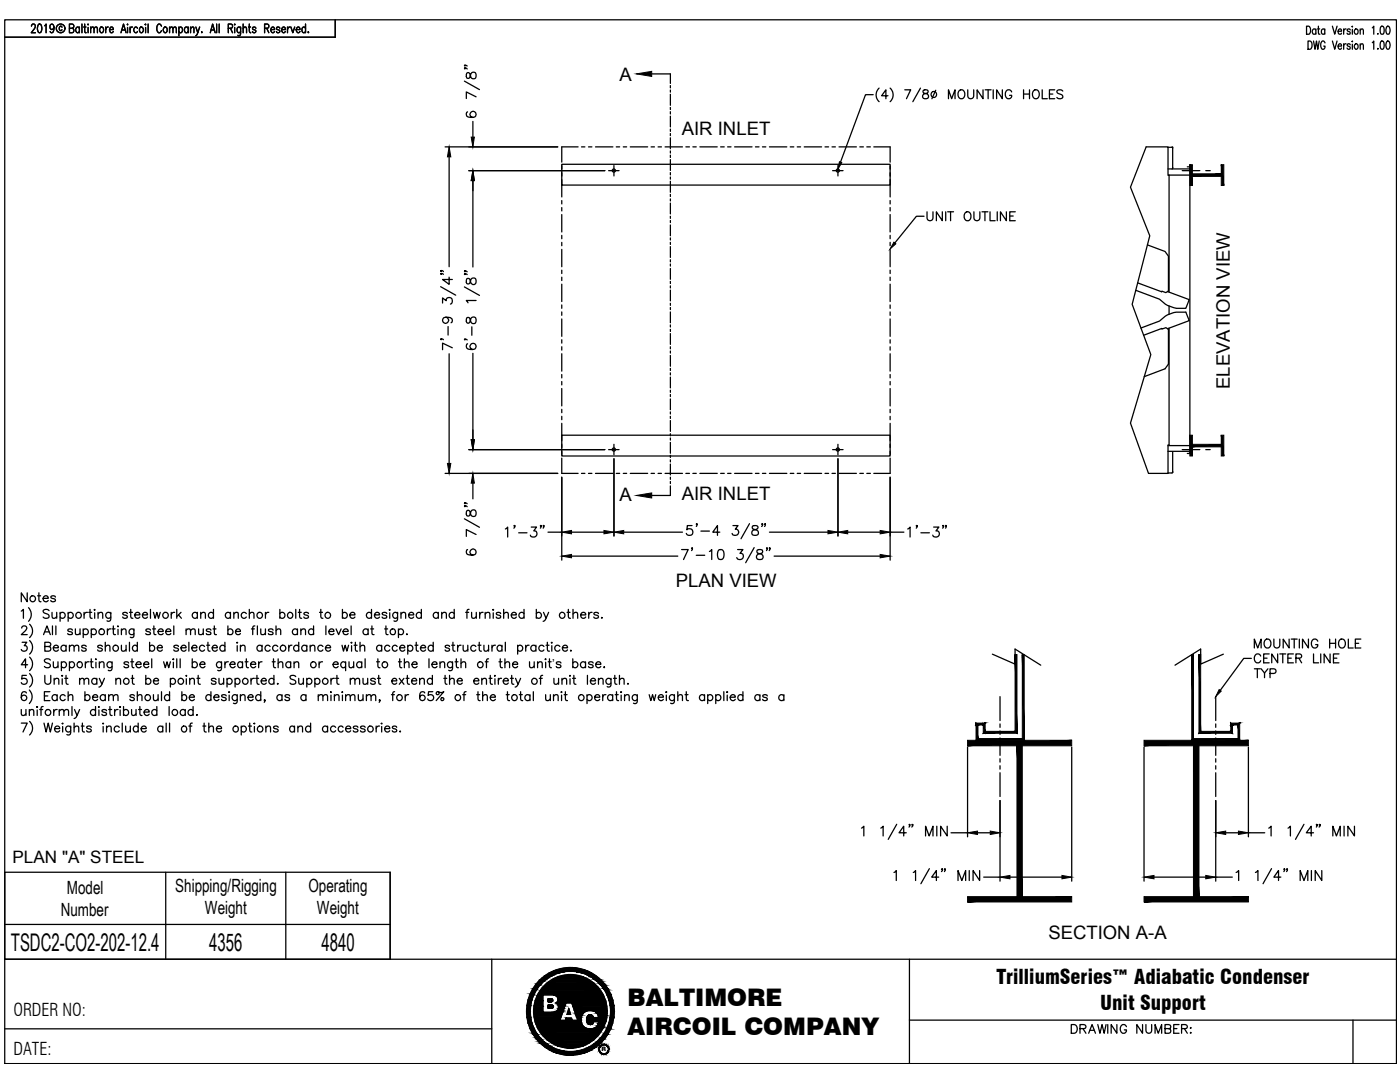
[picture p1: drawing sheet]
<svg xmlns="http://www.w3.org/2000/svg" width="279mm" height="216mm" viewBox="0 0 279 216" stroke-linecap="round" stroke-linejoin="round" font-family="sans-serif">
<defs><g id="words">
<g font-size="4.9">
<text x="2.2" y="189.7">TSDC2-CO2-202-12.4</text>
<text x="41.8" y="189.7">4356</text>
<text x="64.1" y="189.7">4840</text>
</g>
<g font-size="4.8">
<text x="125.2" y="200.7">BALTIMORE</text>
<text x="125.2" y="206.5">AIRCOIL COMPANY</text>
</g>
<g font-size="4">
<text x="198.9" y="196.4">TrilliumSeries™ Adiabatic Condenser</text>
<text x="219.6" y="201.6">Unit Support</text>
</g>
<g font-size="3.7">
<text x="123.6" y="16.2">A</text>
<text x="136.1" y="26.9">AIR INLET</text>
<text x="245.5" y="77.6" transform="rotate(-90 245.5 77.6)">ELEVATION VIEW</text>
<text x="123.6" y="100">A</text>
<text x="136.1" y="99.8">AIR INLET</text>
<text x="134.9" y="117.1">PLAN VIEW</text>
<text x="209.2" y="187.3">SECTION A-A</text>
</g>
<g font-size="3.6">
<text x="13.3" y="178.4">Model</text>
<text x="35" y="178">Shipping/Rigging</text>
<text x="61.6" y="178">Operating</text>
<text x="12.1" y="182.7">Number</text>
<text x="40.9" y="182.4">Weight</text>
<text x="63.3" y="182.4">Weight</text>
</g>
<g font-size="3.5">
<text x="2.7" y="202.7">ORDER NO:</text>
<text x="2.7" y="210.5">DATE:</text>
</g>
<text font-size="3.4" x="2.5" y="172.2">PLAN &quot;A&quot; STEEL</text>
<text font-size="2.5" x="110.2" y="133.2">’</text>
<text font-size="1.2" x="120.1" y="209.8">R</text>
</g></defs>
<!-- layer: 0 -->
<g fill="none" stroke="#000" stroke-width=".25">
<path d="M.9 4h277.8v208.2h-277.8zM6.3 5.2l.1-.2a.41 .41 0 0 1 .5-.1 .41 .41 0 0 1 .1 .6l-.8 1h.9M7.7 4.9l.3-.1a1.17 1.17 0 0 1 0 1.7h-.2a1.27 1.27 0 0 1-.1-1.6zM8.9 5.1l.3-.3v1.7M10.8 5.4l-.2 .4a.48 .48 0 0 1-.6-.5 .48 .48 0 0 1 .6-.4 1.27 1.27 0 0 1-.2 1.6l-.4-.2M12.4 5.4l-.1-.1a.42 .42 0 0 0-.5 .3 .42 .42 0 0 0 .2 .5l.4-.2M13.9 5.6h.7l.1-.3-.1-.4-.7-.1v1.7l.7-.1 .1-.4-.3-.4M15.8 5.6l-.1-.1a.55 .55 0 0 0-.6 .4 .55 .55 0 0 0 .3 .6l.4-.2M15.8 5.4v1.1M16.4 4.8v1.7M16.7 5.4h.5M16.9 4.8v1.6l.3 .1"/>
<path d="M17.6 4.8v.2zM17.6 5.5v1M18.1 5.7l.3-.3 .3 .1 .1 1M18.1 5.4v1.1M18.8 5.7l.3-.3 .3 .1v1M20.1 5.5a.55 .55 0 0 1 .6 .4 .55 .55 0 0 1-.3 .6 .59 .59 0 0 1-.5-.4 .59 .59 0 0 1 .2-.6zM21.1 5.4v1.1M21.6 5.4a.49 .49 0 0 0-.5 .5M21.9 5.9h.7l-.1-.4a.55 .55 0 0 0-.6 .3 .55 .55 0 0 0 .1 .6l.4 .1 .2-.2M24.1 6.5l.6-1.7 .5 1.7M24.4 6h.5M25.5 4.8v.2z"/>
<path d="M25.5 5.5v1M26 5.4v1.1M26.4 5.4l-.3 .1-.1 .4M27.4 5.6l-.1-.1a.55 .55 0 0 0-.6 .4 .55 .55 0 0 0 .3 .6l.4-.2M28 5.5a.55 .55 0 0 1 .7 .4 .55 .55 0 0 1-.4 .6l-.4-.2-.1-.4zM29.1 4.8v.2zM29.1 5.5v1M29.6 4.8v1.7M32.2 5.2a.44 .44 0 0 0-.4-.4 .44 .44 0 0 0-.5 .4v.7a.48 .48 0 0 0 .3 .6 .48 .48 0 0 0 .6-.4M32.8 5.5a.55 .55 0 0 1 .6 .4 .55 .55 0 0 1-.3 .6 .59 .59 0 0 1-.5-.4 .59 .59 0 0 1 .2-.6zM33.8 5.7l.3-.3 .3 .1 .1 1M33.8 5.4v1.1"/>
<path d="M34.5 5.7l.3-.3 .3 .1 .1 1M35.7 5.6l.1-.1a.55 .55 0 0 1 .7 .4 .55 .55 0 0 1-.4 .6l-.4-.2M35.7 5.4v1.7M37.6 5.6l-.2-.1a.56 .56 0 0 0-.7 .3 .56 .56 0 0 0 .4 .7h.2l.3-.2M37.6 5.4v1.1M38 5.7l.4-.3 .3 .1v1M38 5.4v1.1M39.1 5.4l.4 1.1 .3-1.1M39.5 6.5l-.5 .6M40.3 6.4v.1zM42 6.5l.4-1.7 .5 1.7M42.1 6h.7"/>
<path d="M43.2 4.8v1.7M43.7 4.8v1.7M45.6 5.6h.7l.1-.6-.3-.2h-.5v1.7M46 5.6l.4 .9M46.8 4.8v.2zM46.8 5.5v1M48 5.4v1.6l-.2 .1-.3-.1M48 5.6l-.1-.1a.55 .55 0 0 0-.7 .4 .55 .55 0 0 0 .4 .6l.4-.2M48.5 5.7l.3-.3 .3 .1 .1 1M48.5 4.8v1.7M49.6 5.4h.4M49.8 4.8v1.4v.2l.3 .1"/>
<path d="M51.1 5.6l-.1-.1a.36 .36 0 0 0-.6 .1l.2 .3 .4 .1v.4a.36 .36 0 0 1-.6-.1M52.8 5.6h.7l.1-.6-.2-.2h-.6v1.7M53.2 5.6l.5 .9M54 5.9h.8l-.1-.4a.55 .55 0 0 0-.7 .4 .55 .55 0 0 0 .4 .6l.4-.2M55.9 5.6a.39 .39 0 0 0-.7-.1v.3l.6 .2 .1 .3a.39 .39 0 0 1-.7 .1v-.1M56.2 5.9h.8l-.2-.4a.55 .55 0 0 0-.6 .4 .55 .55 0 0 0 .3 .6l.5-.2M57.4 5.4v1.1M57.9 5.4a.49 .49 0 0 0-.5 .5M58.1 5.4l.3 1.1 .4-1.1M59.1 5.9h.8l-.2-.4a.55 .55 0 0 0-.6 .4 .55 .55 0 0 0 .4 .6l.4-.2M61 5.6l-.2-.1a.55 .55 0 0 0-.6 .4 .55 .55 0 0 0 .4 .6l.4-.2M61 4.8v1.7"/>
<path d="M61.5 6.4v.1zM66.9 4v3.4h-66M5.4 118.3v1.8l-1.2-1.8v1.8M7.5 118.9h.6M7.8 118.3v1.4v.3l.4 .1M8.6 119.4h1a.55 .55 0 0 0-.7-.5 .55 .55 0 0 0-.2 .9 .54 .54 0 0 0 .9 0M11.1 119.1a.54 .54 0 0 0-1 0l.3 .3 .6 .2 .1 .2a.54 .54 0 0 1-1 0M4.2 121.9l.5-.3v1.8M4.3 125.3l.4-.4 .6 .2a.55 .55 0 0 1-.2 .7l-.9 .8h1.2M4.4 128.2h.9l-.5 .6a.59 .59 0 0 1 .5 1 .59 .59 0 0 1-1.1-.2M5.3 134.8h-.9l-.1 .7a.63 .63 0 0 1 1 0 .63 .63 0 0 1-.1 .9 .63 .63 0 0 1-1-.2M5.3 138.3a.52 .52 0 0 0-.8-.2 1.02 1.02 0 0 0 .3 1.7 .55 .55 0 0 0 .5-.6 .55 .55 0 0 0-.5-.5 .55 .55 0 0 0-.6 .5"/>
<path d="M5.5 132.6h-1.3l.9-1.1v1.7M5.7 121.3a1.92 1.92 0 0 1 0 2.7M5.9 137.7a1.92 1.92 0 0 1 0 2.7M5.9 124.6a1.78 1.78 0 0 1 0 2.6M5.9 127.8a1.83 1.83 0 0 1 0 2.7M5.9 131.1a1.83 1.83 0 0 1 0 2.7M5.9 134.4a1.78 1.78 0 0 1 0 2.7M8.7 126.6l.7-1.7 .6 1.7M8.9 138.9h.6M8.9 129l1.1-.1 .1-.2-.1-.4-.3-.1h-.8v1.7h.8a.47 .47 0 0 0 .4-.4 .47 .47 0 0 0-.4-.5M8.9 134.8v1.2a.6 .6 0 0 0 .6 .5 .6 .6 0 0 0 .6-.5v-1.2M8.9 126.1h.9"/>
<path d="M9.8 121.8a.67 .67 0 0 0-.7-.2 .67 .67 0 0 0-.5 .4l.2 .3 .8 .3 .2 .5a.78 .78 0 0 1-1.2 0M10 138h-1.1v1.8h1.1M10 131.7a.67 .67 0 0 0-.6-.3 .67 .67 0 0 0-.5 .5l.1 .2 .9 .4 .1 .5a.78 .78 0 0 1-1.1 0M10.4 122.2l.1 1.1 .4 .1 .4-.4M10.5 124.9v1.7M10.6 129.3h1.1a.55 .55 0 0 0-.8-.5 .55 .55 0 0 0-.2 .9 .54 .54 0 0 0 1 0M10.6 132.1l.1 1.1h.4l.5-.3M10.8 135.7l.4-.3h.5v1.1M10.8 135.4v1.1M11.1 124.9v1.7M11.3 122.2v1.2M11.4 138.9a.57 .57 0 0 0-.8-.1 .57 .57 0 0 0 0 .8 .57 .57 0 0 0 .8-.1"/>
<path d="M11.4 138.6v1.2M11.6 132.1v1.1M12 122.4a.57 .57 0 0 1 .8 0 .57 .57 0 0 1 0 .8 .57 .57 0 0 1-.8-.1M12 122.2v1.8M12.2 132.3a.57 .57 0 0 1 .9-.1 .57 .57 0 0 1 0 .9 .57 .57 0 0 1-.9-.1M12.2 132.1v1.7M12.3 134.8h.2zM12.4 135.4v1.1M12.9 135.4h.6M13 138.9a.57 .57 0 0 0-.8-.1 .57 .57 0 0 0 0 .8 .57 .57 0 0 0 .8-.1M13.2 129a.57 .57 0 0 0-.9-.1 .57 .57 0 0 0 0 .9 .57 .57 0 0 0 .9-.1M13.2 134.8v1.4l.1 .3h.3"/>
<path d="M13.2 128.7v1.2M13.6 122.4a.57 .57 0 0 1 .8 0 .57 .57 0 0 1 0 .8 .57 .57 0 0 1-.8-.1M13.6 139l.4-.4 .4 .1 .1 1.1M13.6 122.2v1.8M13.6 138v1.8M13.9 129.1l.4-.4 .4 .1 .1 1.1M13.9 132.3a.57 .57 0 0 1 .8-.1 .57 .57 0 0 1 0 .9 .57 .57 0 0 1-.8-.1M13.9 128.7v1.2M13.9 132.1v1.7M14.4 125.7a.54 .54 0 0 0-.9 0l.9 .6v.3h-.3h-.5l-.1-.2M14.8 129.1l.4-.4 .4 .1 .1 1.1M15 125.5l.1 1.1a.68 .68 0 0 0 .9-.3"/>
<path d="M15.9 135.7l.4-.3h.4l.1 1.1M15.9 135.4v1.1M16 125.5v1.1M16.6 125.7a.57 .57 0 0 1 .8 0 .57 .57 0 0 1 0 .8 .57 .57 0 0 1-.8-.1M16.6 125.5v1.7M16.8 135.7l.4-.3h.4l.1 1.1M16.8 122.2v1.2M16.9 138.9a.57 .57 0 0 1 .9-.1 .57 .57 0 0 1 0 .8 .57 .57 0 0 1-.9-.1M16.9 138v1.8M17 132.1v1.1M17.2 129a.51 .51 0 0 0-.9 0l.1 .2 .7 .2 .1 .3a.51 .51 0 0 1-.9 0M17.5 122.2a.57 .57 0 0 0-.7 .5"/>
<path d="M17.7 132.1a.57 .57 0 0 0-.7 .5M17.7 122.2h.6M18 121.6v1.4v.3l.4 .1M18 132.1h.6M18.2 125.7a.57 .57 0 0 1 .9 0 .57 .57 0 0 1 0 .8 .57 .57 0 0 1-.9-.1M18.2 131.5v1.4l.1 .3h.3M18.2 125.5v1.7M18.5 139.1h1a.55 .55 0 0 0-.8-.4 .55 .55 0 0 0-.1 .8 .54 .54 0 0 0 .9 0M18.9 121.6v.2zM18.9 122.3v1.1M19.1 131.5h.1zM19.1 132.1v1.1"/>
<path d="M19.3 135.6a.57 .57 0 0 0-.8-.1 .57 .57 0 0 0 0 .9 .57 .57 0 0 0 .8-.1M19.3 135.4v1.1M19.6 122.5l.4-.3 .4 .1 .1 1.1M19.6 122.2v1.2M19.8 132.4l.4-.3h.5l.1 1.1M19.8 135.4l.5 1.1 .5-1.1M19.8 132.1v1.1M20.3 136.5l-.3 .5-.3 .1M20.4 129a.54 .54 0 0 0-.9 0l.1 .2 .7 .2 .1 .3a.54 .54 0 0 1-.9 0M21 129.1l.4-.4 .5 .1v1.1M21 138.9a.57 .57 0 0 0-.8-.1 .57 .57 0 0 0 0 .8 .57 .57 0 0 0 .8-.1M21 128.2v1.7"/>
<path d="M21 138.6v1.2M21.4 125.5v1.1M21.7 139l.4-.4 .4 .1 .1 1.1M21.7 138.6v1.2M22.1 122.2v1.3a.47 .47 0 0 1-.3 .4 .47 .47 0 0 1-.4 0M22.1 122.4a.57 .57 0 0 0-.8 0 .57 .57 0 0 0 0 .8 .57 .57 0 0 0 .8-.1M22.1 125.5a.57 .57 0 0 0-.7 .5M22.4 132.1v1.3a.47 .47 0 0 1-.3 .4 .47 .47 0 0 1-.5-.1M22.4 132.3a.57 .57 0 0 0-.9-.1 .57 .57 0 0 0 0 .9 .57 .57 0 0 0 .9-.1M22.4 125.5h.6M22.6 124.9v1.4l.1 .3h.3M22.6 139l.4-.4 .5 .1 .1 1.1"/>
<path d="M23.1 135.7l.5-.3h.4l.1 1.1M23.1 135.4v1.1M23.6 124.9v.2zM23.6 125.6v1M24.2 125.8l.5-.3 .4 .1 .1 1M24.2 128.7l.1 1.2h.4l.5-.3M24.2 125.5v1.1M25.2 128.7v1.2M25.4 122.4a.54 .54 0 0 0-.9 0l.1 .2 .7 .3 .1 .2a.54 .54 0 0 1-.9 0M25.7 132.3a.54 .54 0 0 0-1 0l.1 .2 .8 .2 .1 .3a.54 .54 0 0 1-1 0M25.8 122.2h.6M25.8 128.2v1.7"/>
<path d="M26.1 121.6v1.4l.1 .3 .3 .1M26.1 132.1h.6M26.2 135.4h.5M26.3 131.5v1.4l.1 .3h.3M26.4 134.8v1.4l.1 .3h.3M26.7 125.5v1.6l-.3 .1-.4-.1M26.7 125.7a.55 .55 0 0 0-.8 0 .55 .55 0 0 0 0 .8 .55 .55 0 0 0 .8-.1M26.8 138.9a.5 .5 0 0 0-.4-.3 .5 .5 0 0 0-.5 .3l.1 .1 .7 .3 .1 .2a.5 .5 0 0 1-.4 .3 .5 .5 0 0 1-.5-.3M26.9 122.7h1a.55 .55 0 0 0-.8-.5 .55 .55 0 0 0-.1 .9 .54 .54 0 0 0 .9 0M27.1 132.6h1.1a.55 .55 0 0 0-.8-.5 .55 .55 0 0 0-.2 .9 .54 .54 0 0 0 1 0M27.4 129a.55 .55 0 0 0-.8-.1 .55 .55 0 0 0 0 .8 .55 .55 0 0 0 .8 0M27.4 139l.4-.4 .5 .1v1.1"/>
<path d="M27.4 128.2v1.7M27.4 138v1.8M28.4 122.7h1a.55 .55 0 0 0-.7-.5 .55 .55 0 0 0-.2 .9 .54 .54 0 0 0 .9 0M28.7 132.6h1a.55 .55 0 0 0-.8-.5 .55 .55 0 0 0-.1 .9 .54 .54 0 0 0 .9 0M29.1 135.6a.57 .57 0 0 1 .8-.1 .57 .57 0 0 1 0 .9 .57 .57 0 0 1-.8-.1M29.1 134.8v1.7M29.9 129a.57 .57 0 0 1 .8-.1 .57 .57 0 0 1 0 .9 .57 .57 0 0 1-.8-.1M29.9 128.2v1.7M30 125.7a.54 .54 0 0 0-.9 0l.9 .6-.1 .3h-.2h-.5l-.1-.2M30 121.6v1.8M30.3 131.5v1.7M30.5 125.5h.5"/>
<path d="M30.6 122.2l.4 1.2 .3-1.2 .3 1.2 .4-1.2M30.6 135.9h1a.55 .55 0 0 0-.7-.5 .55 .55 0 0 0-.2 .9 .54 .54 0 0 0 .9 0M30.6 138.6l.1 1.1 .4 .1 .5-.3M30.7 124.9v1.4l.1 .3h.3M31.4 129.3h1a.55 .55 0 0 0-.8-.5 .55 .55 0 0 0-.1 .9 .54 .54 0 0 0 .9 0M31.6 126h1a.55 .55 0 0 0-.8-.5 .55 .55 0 0 0-.2 .9l.4 .2h.4l.2-.2M31.6 138.6v1.2M32.2 138v1.8M32.7 132.1l.3 1.1 .3-1.1 .4 1.1 .3-1.1M33.1 126h1a.55 .55 0 0 0-.8-.5 .55 .55 0 0 0-.1 .9l.3 .2h.4l.2-.2M33.8 138.9a.57 .57 0 0 0-.8-.1 .57 .57 0 0 0 0 .8 .57 .57 0 0 0 .8-.1M33.8 138v1.8"/>
<path d="M34 135.6a.57 .57 0 0 1 .8-.1 .57 .57 0 0 1 0 .9 .57 .57 0 0 1-.8-.1M34 135.4v1.7M34.2 122.2v1.2M34.5 131.5h.2zM34.6 132.1v1.1M34.7 124.9v1.7M34.9 122.2a.57 .57 0 0 0-.7 .5M35.3 121.6v1.8M35.3 131.5v1.7M35.6 129a.54 .54 0 0 0-.9 0l.1 .2 .7 .2 .1 .3a.54 .54 0 0 1-.9 0M35.6 122.7l.6 .7M36 131.5v1.7"/>
<path d="M36.1 129.3h1a.55 .55 0 0 0-.7-.5 .55 .55 0 0 0-.2 .9 .54 .54 0 0 0 .9 0M36.1 122.2l-.8 .8M36.3 138.9a.55 .55 0 0 1 .8-.1 .55 .55 0 0 1 0 .8 .55 .55 0 0 1-.8-.1M36.3 138v1.8M37.1 125.8l.4-.3 .4 .1 .1 1M37.1 125.5v1.1M37.2 134.8v.1zM37.2 135.4v1.1M37.7 128.2v1.7M37.8 139.1h1a.55 .55 0 0 0-.8-.4 .55 .55 0 0 0-.1 .8 .54 .54 0 0 0 .9 0M37.9 135.7l.4-.3h.4l.1 1.1M37.9 135.4v1.1"/>
<path d="M38 125.8l.5-.3 .4 .1 .1 1M38.3 129.3h1a.55 .55 0 0 0-.8-.5 .55 .55 0 0 0-.1 .9 .54 .54 0 0 0 .9 0M38.4 132.3a.57 .57 0 0 1 .8-.1 .57 .57 0 0 1 0 .9 .57 .57 0 0 1-.8-.1M38.4 131.5v1.7M39.3 135.4h.6M39.4 122.4a.57 .57 0 0 0-.9 0 .57 .57 0 0 0 0 .8 .57 .57 0 0 0 .9-.1M39.4 122.2v1.2M39.6 134.8v1.4v.3h.4M39.6 125.5l.1 1.1a.68 .68 0 0 0 .9-.3M39.9 132.6h1a.55 .55 0 0 0-.8-.5 .55 .55 0 0 0-.1 .9 .54 .54 0 0 0 .9 0M40.1 122.5l.4-.3 .4 .1 .1 1.1M40.1 122.2v1.2"/>
<path d="M40.6 125.5v1.1M40.8 129a.57 .57 0 0 0-.8-.1 .57 .57 0 0 0 0 .9 .57 .57 0 0 0 .8-.1M41.2 128.7h.6M41.5 128.2v1.4l.1 .3h.3M42.1 125.7a.54 .54 0 0 0-.9 0l.9 .6-.1 .3h-.2h-.6v-.2M42.1 138.9a.57 .57 0 0 0-.8-.1 .57 .57 0 0 0 0 .8 .57 .57 0 0 0 .8-.1M42.1 138v1.8M42.3 129.3h1.1a.55 .55 0 0 0-.8-.5 .55 .55 0 0 0-.2 .9 .54 .54 0 0 0 1 0M42.5 125.5h.6M42.6 122.4a.57 .57 0 0 0-.8 0 .57 .57 0 0 0 0 .8 .57 .57 0 0 0 .8-.1M42.6 121.6v1.8M42.7 139.1h1a.55 .55 0 0 0-.8-.4 .55 .55 0 0 0-.1 .8 .54 .54 0 0 0 .9 0"/>
<path d="M42.8 124.9v1.4l.1 .3h.3M43.1 135.6a.54 .54 0 0 0-.9 0l.2 .3 .6 .1 .1 .3a.54 .54 0 0 1-.9 0M43.7 135.4l.1 1.1h.4l.4-.3M44.2 132.1v1.3a.47 .47 0 0 1-.3 .4 .47 .47 0 0 1-.5-.1M44.2 132.3a.57 .57 0 0 0-.8-.1 .57 .57 0 0 0 0 .9 .57 .57 0 0 0 .8-.1M44.6 135.4v1.1M44.9 129a.57 .57 0 0 0-.8-.1 .57 .57 0 0 0 0 .9 .57 .57 0 0 0 .8-.1M44.9 128.2v1.7M44.9 132.1v1.1M45.1 138.9a.54 .54 0 0 0-.9 0l.1 .1 .8 .3v.2a.54 .54 0 0 1-.9 0M45.3 135.6a.57 .57 0 0 1 .8-.1 .57 .57 0 0 1 0 .9 .57 .57 0 0 1-.8-.1M45.3 135.4v1.7"/>
<path d="M45.5 125.7a.57 .57 0 0 1 .8 0 .57 .57 0 0 1 0 .8 .57 .57 0 0 1-.8-.1M45.5 124.9v1.7M45.6 132.1a.57 .57 0 0 0-.7 .5M45.7 138v.2zM45.7 138.7v1.1M45.9 132.6h1a.55 .55 0 0 0-.8-.5 .55 .55 0 0 0-.1 .9 .54 .54 0 0 0 .9 0M46 122.4a.57 .57 0 0 0-.8 0 .57 .57 0 0 0 0 .8 .57 .57 0 0 0 .8-.1M46 122.2v1.2M46.7 122.5l.4-.3 .4 .1 .1 1.1M46.7 122.2v1.2M46.9 135.6a.55 .55 0 0 1 .8-.1 .55 .55 0 0 1 0 .8 .55 .55 0 0 1-.8 0M46.9 135.4v1.7"/>
<path d="M47 126h1a.51 .51 0 0 0-.6-.5 .51 .51 0 0 0-.4 .7 .54 .54 0 0 0 .4 .4 .54 .54 0 0 0 .6-.2M47.3 128.2v.1zM47.3 138.6v1.4a.47 .47 0 0 1-.2 .4 .47 .47 0 0 1-.5-.1M47.3 138.9a.57 .57 0 0 0-.8-.1 .57 .57 0 0 0 0 .8 .57 .57 0 0 0 .8-.1M47.3 128.8v1.1M48 129.1l.4-.4 .4 .1 .1 1.1M48 139l.4-.4 .4 .1 .1 1.1M48 128.7v1.2M48 138.6v1.2M48.4 132.3a.55 .55 0 0 0-.8-.1 .55 .55 0 0 0 0 .8 .55 .55 0 0 0 .8 0M48.4 132.1v1.1M48.9 132.1h.6"/>
<path d="M49.2 122.4a.57 .57 0 0 0-.9 0 .57 .57 0 0 0 0 .8 .57 .57 0 0 0 .9-.1M49.2 131.5v1.4v.3h.4M49.5 139.1h1a.55 .55 0 0 0-.8-.4 .55 .55 0 0 0-.1 .8 .54 .54 0 0 0 .9 0M49.8 122.5l.4-.3 .4 .1 .1 1.1M49.8 121.6v1.8M50 132.6h1a.55 .55 0 0 0-.7-.5 .55 .55 0 0 0-.2 .9 .54 .54 0 0 0 .9 0M50.1 135.4v1.1M50.2 125.5h.6M50.8 135.4a.57 .57 0 0 0-.7 .5M50.9 124.9l-.4 .1-.1 .2v1.4M51 135.4h.6M51.3 134.8v1.4l.1 .3h.3"/>
<path d="M51.4 124.9v1.7M51.6 132.1v1.1M52 125.5l.1 1.1a.68 .68 0 0 0 .9-.3M52 138.9a.57 .57 0 0 0-.8-.1 .57 .57 0 0 0 0 .8 .57 .57 0 0 0 .8-.1M52 138v1.8M52.1 135.9h1a.55 .55 0 0 0-.7-.5 .55 .55 0 0 0-.2 .9 .54 .54 0 0 0 .9 0M52.3 129a.57 .57 0 0 0-.8-.1 .57 .57 0 0 0 0 .9 .57 .57 0 0 0 .8-.1M52.3 132.1a.57 .57 0 0 0-.7 .5M52.3 128.7v1.2M52.9 139.7h-.2h.2l-.2 .4M53 122.2v1.2M53 125.5v1.1"/>
<path d="M53.7 122.2a.57 .57 0 0 0-.7 .5M53.9 129a.57 .57 0 0 0-.8-.1 .57 .57 0 0 0 0 .9 .57 .57 0 0 0 .8-.1M54.3 132.1h.6M54.5 125.7a.54 .54 0 0 0-.9 0l.9 .6-.1 .3h-.2h-.5l-.1-.2M54.6 131.5v1.4l.1 .3h.3M54.7 135.6a.57 .57 0 0 0-.9-.1 .57 .57 0 0 0 0 .9 .57 .57 0 0 0 .9-.1M54.7 134.8v1.7M55.1 125.8l.4-.3 .4 .1 .1 1M55.1 124.9v1.7M55.3 136.5h.2zM55.4 129a.57 .57 0 0 0-.8-.1 .57 .57 0 0 0 0 .9 .57 .57 0 0 0 .8-.1M55.5 132.4l.4-.3h.5v1.1"/>
<path d="M55.5 131.5v1.7M55.9 122.4a.57 .57 0 0 1 .8 0 .57 .57 0 0 1 0 .8 .57 .57 0 0 1-.8-.1M55.9 121.6v1.8M56.3 138.9a.57 .57 0 0 0-.9-.1 .57 .57 0 0 0 0 .8 .57 .57 0 0 0 .9-.1M56.3 138.6v1.2M57.6 128.7v1.2M57.8 138.9a.54 .54 0 0 0-.9 0l.1 .1 .7 .3 .1 .2a.54 .54 0 0 1-.9 0M58 132.3a.55 .55 0 0 0-.8-.1 .55 .55 0 0 0 0 .8 .55 .55 0 0 0 .8 0M58 132.1v1.1M58.3 128.7a.56 .56 0 0 0-.7 .6M58.7 132.4l.4-.3h.4l.1 1.1M58.7 132.1v1.1"/>
<path d="M59 135a.63 .63 0 0 0-.6-.3 .63 .63 0 0 0-.5 .5l.1 .2 .9 .4 .1 .5a.74 .74 0 0 1-1.1 0M59 121.6v1.8M59.4 125.7a.57 .57 0 0 0-.9 0 .57 .57 0 0 0 0 .8 .57 .57 0 0 0 .9-.1M59.4 125.5v1.1M59.5 122.2h.6M59.6 129a.57 .57 0 0 0-.8-.1 .57 .57 0 0 0 0 .9 .57 .57 0 0 0 .8-.1M59.6 135.4l.1 1.1h.4l.5-.3M59.6 128.2v1.7M59.8 121.6v1.4l.1 .3 .3 .1M60 125.8l.5-.3 .4 .1 .1 1M60 125.5v1.1M60.6 135.4v1.1"/>
<path d="M61.1 138.9a.57 .57 0 0 0-.9-.1 .57 .57 0 0 0 0 .8 .57 .57 0 0 0 .9-.1M61.1 138.6v1.2M61.2 129a.57 .57 0 0 0-.8-.1 .57 .57 0 0 0 0 .9 .57 .57 0 0 0 .8-.1M61.2 135.6a.57 .57 0 0 1 .9-.1 .57 .57 0 0 1 0 .9 .57 .57 0 0 1-.9-.1M61.2 128.7v1.2M61.2 135.4v1.7M61.6 122.4a.54 .54 0 0 0-1 0l.1 .2 .8 .3 .1 .2a.54 .54 0 0 1-1 0M61.9 129.1l.4-.4 .5 .1v1.1M61.9 128.7v1.2M62.6 125.7a.57 .57 0 0 0-.9 0 .57 .57 0 0 0 0 .8 .57 .57 0 0 0 .9-.1M62.6 124.9v1.7M62.8 135.6a.57 .57 0 0 1 .9-.1 .57 .57 0 0 1 0 .9 .57 .57 0 0 1-.9-.1"/>
<path d="M62.8 135.4v1.7M63.5 139l.4-.4 .5 .1v1.1M63.5 138.6v1.2M63.7 132.1v1.1M63.8 122.2h.6M64 121.6v1.4l.1 .3 .3 .1M64.4 132.1a.57 .57 0 0 0-.7 .5M64.4 129a.57 .57 0 0 0-.8-.1 .57 .57 0 0 0 0 .9 .57 .57 0 0 0 .8-.1M64.4 139l.5-.4 .4 .1 .1 1.1M65 129.3h1a.55 .55 0 0 0-.8-.5 .55 .55 0 0 0-.2 .9 .54 .54 0 0 0 1 0M65 124.9v1.7M65.6 126h1a.55 .55 0 0 0-.7-.5 .55 .55 0 0 0-.2 .9l.4 .2h.4l.1-.2"/>
<path d="M66.1 138v.2zM66.1 135.4v1.1M66.1 138.7v1.1M66.5 132.6h1a.55 .55 0 0 0-.8-.5 .55 .55 0 0 0-.1 .9 .54 .54 0 0 0 .9 0M66.7 135.4a.57 .57 0 0 0-.6 .5M66.7 139l.5-.4 .4 .1 .1 1.1M66.7 138.6v1.2M67 135.4h.6M67.1 125.5l.5 1.1 .5-1.1M67.2 134.8v1.4l.1 .3h.4M68.3 128.7l.3 1.2 .3-1.2 .3 1.2 .4-1.2M68.3 122.4a.55 .55 0 0 1 .8 0 .55 .55 0 0 1 0 .8 .55 .55 0 0 1-.8-.1"/>
<path d="M68.3 138v.2zM68.3 121.6v1.8M68.3 138.7v1.1M68.5 126h1a.55 .55 0 0 0-.8-.5 .55 .55 0 0 0-.1 .9l.3 .2h.4l.2-.2M69 132.3a.55 .55 0 0 0-.8-.1 .55 .55 0 0 0 0 .8 .55 .55 0 0 0 .8 0M69 139l.4-.4 .4 .1 .1 1.1M69 132.1v1.7M69 138.6v1.2M69.7 132.1v1.1h.5l.4-.3M69.8 122.7h1a.55 .55 0 0 0-.7-.5 .55 .55 0 0 0-.2 .9 .54 .54 0 0 0 .9 0M69.9 135.7l.4-.3h.5v1.1M69.9 139l.4-.4 .5 .1v1.1"/>
<path d="M69.9 135.4v1.1M70.1 124.9v1.7M70.2 128.2v.1zM70.2 128.8v1.1M70.6 132.1v1.1M70.7 128.7h.6M70.8 135.7l.5-.3h.4l.1 1.1M70.9 128.2v1.4l.1 .3h.3M71.5 138.6l.1 1.1 .4 .1 .4-.3M71.9 129.1l.4-.4 .4 .1 .1 1.1M71.9 128.2v1.7M72.2 132.3a.57 .57 0 0 0-.8-.1 .57 .57 0 0 0 0 .9 .57 .57 0 0 0 .8-.1"/>
<path d="M72.2 132.1v1.1M72.4 135.4l.1 1.1h.5l.4-.3M72.4 138.6v1.2M72.9 131.5v1.7M73.1 139l.4-.4 .5 .1 .1 1.1M73.1 138.6v1.2M73.4 135.4v1.1M73.5 125.7a.57 .57 0 0 0-.9 0 .57 .57 0 0 0 0 .8 .57 .57 0 0 0 .9-.1M73.5 125.5v1.1M74 125.5h.6M74.1 139l.4-.4 .4 .1 .1 1.1M74.1 122.4a.57 .57 0 0 0-.8 0 .57 .57 0 0 0 0 .8 .57 .57 0 0 0 .8-.1"/>
<path d="M74.1 121.6v1.8M74.2 124.9v1.4l.1 .3h.3M74.7 122.7h1a.55 .55 0 0 0-.7-.5 .55 .55 0 0 0-.2 .9 .54 .54 0 0 0 .9 0M74.9 135.6a.54 .54 0 0 0-.9 0l.2 .3 .6 .1 .1 .3a.54 .54 0 0 1-.9 0M75.2 132.1h.5M75.3 135.4h.6M75.4 131.5v1.4l.1 .3h.3M75.6 134.8v1.4l.1 .3h.3M75.8 139.7h-.1h.1l-.1 .4M76.2 129a.57 .57 0 0 0-.9-.1 .57 .57 0 0 0 0 .9 .57 .57 0 0 0 .9-.1M76.2 128.7v1.2M76.8 125.5h.6"/>
<path d="M77 124.9v1.4l.1 .3h.3M77.2 122.4a.54 .54 0 0 0-.9 0v.2l.8 .3 .1 .2a.54 .54 0 0 1-.9 0M77.8 121.6v.2zM77.8 129a.57 .57 0 0 0-.9-.1 .57 .57 0 0 0 0 .9 .57 .57 0 0 0 .9-.1M77.8 122.3v1.1M78.1 138.6h.6M78.2 135.9h1a.51 .51 0 0 0-.6-.6 .51 .51 0 0 0-.4 .7 .52 .52 0 0 0 .4 .5 .52 .52 0 0 0 .6-.2M78.8 138l-.3 .1-.1 .3v1.4M79.3 129a.55 .55 0 0 0-.8-.1 .55 .55 0 0 0 0 .8 .55 .55 0 0 0 .8 0M79.3 122.2v1.3a.46 .46 0 0 1-.5 .5l-.2-.1M79.3 122.4a.55 .55 0 0 0-.8 0 .55 .55 0 0 0 0 .8 .55 .55 0 0 0 .8-.1M79.5 125.7a.57 .57 0 0 1 .9 0 .57 .57 0 0 1 0 .8 .57 .57 0 0 1-.9-.1"/>
<path d="M79.5 125.5v1.7M79.5 132.1h.6M79.7 135.4l.9 1.1M79.8 129.3h1a.55 .55 0 0 0-.8-.5 .55 .55 0 0 0-.1 .9 .54 .54 0 0 0 .9 0M79.8 131.5v1.4l.1 .3h.3M80 122.5l.4-.3 .5 .1 .1 1.1M80 122.2v1.2M80.6 135.4l-.9 1.1M80.7 132.4l.4-.3h.4l.1 1.1M80.7 131.5v1.7M80.9 138.6v1.2M81 135.4h.6"/>
<path d="M81.2 126.5v.1zM81.3 134.8v1.4l.1 .3h.3M81.4 129a.57 .57 0 0 1 .8-.1 .57 .57 0 0 1 0 .9 .57 .57 0 0 1-.8-.1M81.4 128.7v1.8M81.5 122.7h1.1a.55 .55 0 0 0-.8-.5 .55 .55 0 0 0-.2 .9 .54 .54 0 0 0 1 0M81.5 138.6a.57 .57 0 0 0-.6 .5M82.1 135.9h1.1a.55 .55 0 0 0-.8-.5 .55 .55 0 0 0-.2 .9 .54 .54 0 0 0 1 0M82.2 132.6h1a.55 .55 0 0 0-.7-.5 .55 .55 0 0 0-.2 .9 .54 .54 0 0 0 .9 0M82.8 128.7h.6M83.1 128.2v1.4l.1 .3h.3M83.7 135.7l.5-.3h.4l.1 1.1M83.7 135.4v1.1"/>
<path d="M83.9 129.3h1a.55 .55 0 0 0-.7-.5 .55 .55 0 0 0-.2 .9 .54 .54 0 0 0 .9 0M84.1 122.4a.57 .57 0 0 0-.8 0 .57 .57 0 0 0 0 .8 .57 .57 0 0 0 .8-.1M84.1 121.6v1.8M84.8 138.3a.52 .52 0 0 0-.8-.2 1.02 1.02 0 0 0 .3 1.7 .55 .55 0 0 0 .6-.6 .55 .55 0 0 0-.6-.5 .55 .55 0 0 0-.6 .5M85.6 131.5v1.7M86.2 132.6h1a.55 .55 0 0 0-.8-.5 .55 .55 0 0 0-.1 .9 .54 .54 0 0 0 .9 0M86.3 135.6a.57 .57 0 0 0-.8-.1 .57 .57 0 0 0 0 .9 .57 .57 0 0 0 .8-.1M86.3 134.8v1.7M86.4 138h-.9l-.1 .8a.63 .63 0 0 1 1 0 .63 .63 0 0 1-.1 .9 .63 .63 0 0 1-.9-.2M86.5 129a.57 .57 0 0 0-.9-.1 .57 .57 0 0 0 0 .9 .57 .57 0 0 0 .9-.1M86.5 128.2v1.7M87.5 122.4a.57 .57 0 0 0-.9 0 .57 .57 0 0 0 0 .8 .57 .57 0 0 0 .9-.1"/>
<path d="M87.5 138l.1 .2a.34 .34 0 0 1-.4 .4l-.1-.2a.35 .35 0 0 1 .1-.4 .35 .35 0 0 1 .4 .1l.6 .1 .4-.2-1.5 1.8M87.5 122.2v1.2M87.8 132.4l.4-.3h.5v1.1M87.8 132.1v1.1M88.2 122.5l.4-.3 .4 .1 .1 1.1M88.2 122.2v1.2M88.6 135.4h.6M88.8 134.8v1.4l.1 .3h.3M89.7 129a.51 .51 0 0 0-.9 0l.1 .2 .7 .2 .1 .3a.51 .51 0 0 1-.9 0M89.7 135.7l.4-.3h.5v1.1M89.7 134.8v1.7M90.1 128.7h.6"/>
<path d="M90.3 132.1v1.3a.47 .47 0 0 1-.3 .4 .47 .47 0 0 1-.5-.1M90.3 132.3a.57 .57 0 0 0-.8-.1 .57 .57 0 0 0 0 .9 .57 .57 0 0 0 .8-.1M90.4 128.2v1.4l.1 .3h.3M90.6 122.4a.57 .57 0 0 0-.8 0 .57 .57 0 0 0 0 .8 .57 .57 0 0 0 .8-.1M90.6 121.6v1.8M90.8 132.1h.6M91.1 131.5v1.4l.1 .3h.3M91.2 135.9h1.1a.55 .55 0 0 0-.8-.5 .55 .55 0 0 0-.2 .9 .54 .54 0 0 0 1 0M91.3 128.7v1.2M92 128.7a.57 .57 0 0 0-.7 .6M92 132.4l.4-.3h.5v1.1M92 131.5v1.7"/>
<path d="M92.3 138.6h.6M92.4 128.7l.1 1.2h.4l.5-.3M92.9 122.2h.6M93 138l-.3 .1-.1 .3v1.4M93.4 128.7v1.2M93.6 121.6l-.3 .1-.1 .2v1.5M94.1 122.2l.1 1.1 .4 .1 .5-.4M94.5 135.9h1.1a.55 .55 0 0 0-.8-.5 .55 .55 0 0 0-.2 .9 .54 .54 0 0 0 1 0M95 129a.57 .57 0 0 0-.9-.1 .57 .57 0 0 0 0 .9 .57 .57 0 0 0 .9-.1M95.1 122.2v1.2M95.1 138.6h.6M95.4 138v1.5l.1 .2 .3 .1"/>
<path d="M95.4 128.7h.6M95.6 128.2v1.4l.1 .3h.4M95.7 122.2v1.2M96.2 135.7l.4-.3h.4l.1 1.1M96.2 135.4v1.1M96.3 139l.4-.4 .5 .1 .1 1.1M96.3 138v1.8M96.4 122.2a.57 .57 0 0 0-.7 .5M96.6 128.7l.1 1.2h.4l.4-.3M96.8 122.5l.5-.3 .4 .1 .1 1.1M96.8 122.2v1.2M96.8 132.1h.6"/>
<path d="M97.5 131.5h-.3l-.1 .3v1.4M97.5 128.7v1.2M97.6 135.4h.6M97.8 134.8v1.4l.1 .3h.4M97.8 139.1h1.1a.55 .55 0 0 0-.8-.4 .55 .55 0 0 0-.2 .8 .54 .54 0 0 0 1 0M98.2 128.7v1.2M98.4 121.6v.2zM98.4 122.3v1.1M98.8 134.8v.1zM98.8 135.4v1.1M98.9 128.7a.57 .57 0 0 0-.7 .6M99.5 135.4v1.1"/>
<path d="M99.6 132.1h.6M99.8 131.5v1.4l.1 .3h.4M99.9 122.4a.51 .51 0 0 0-.9 0l.1 .2 .7 .3 .1 .2a.51 .51 0 0 1-.9 0M100.1 135.4a.52 .52 0 0 0-.6 .5M100.2 129a.55 .55 0 0 0-.8-.1 .55 .55 0 0 0 0 .8 .55 .55 0 0 0 .8 0M100.2 128.7v1.2M100.4 135.9h1a.55 .55 0 0 0-.7-.5 .55 .55 0 0 0-.2 .9 .54 .54 0 0 0 .9 0M100.5 122.5l.4-.3 .5 .1v1.1M100.5 121.6v1.8M100.8 132.4l.4-.3h.4l.1 1.1M100.8 131.5v1.7M100.9 128.2v1.7"/>
<path d="M101 138.6h.6M101.3 138v1.5l.1 .2 .3 .1M101.9 135.4h.6M102 122.7h1.1a.55 .55 0 0 0-.8-.5 .55 .55 0 0 0-.2 .9 .54 .54 0 0 0 1 0M102.1 134.8v1.4l.1 .3h.3M102.3 132.6h1a.55 .55 0 0 0-.8-.5 .55 .55 0 0 0-.1 .9 .54 .54 0 0 0 .9 0M102.9 135.4l.5 1.1 .5-1.1M103.3 129a.57 .57 0 0 1 .8-.1 .57 .57 0 0 1 0 .9 .57 .57 0 0 1-.8-.1M103.3 128.7v1.8M103.4 136.5l-.3 .5-.3 .1M103.6 138.6h.6M103.9 138v1.5l.1 .2 .3 .1"/>
<path d="M104.6 122.4a.57 .57 0 0 0-.9 0 .57 .57 0 0 0 0 .8 .57 .57 0 0 0 .9-.1M104.6 121.6v1.8M104.9 128.7v1.2M105.6 128.7a.57 .57 0 0 0-.7 .6M105.7 132.1l.1 1.1h.4l.4-.3M105.8 138.9a.57 .57 0 0 0-.9-.1 .57 .57 0 0 0 0 .8 .57 .57 0 0 0 .9-.1M105.8 138.6v1.2M106.4 138v1.8M106.6 132.1v1.1M106.9 129a.57 .57 0 0 0-.8-.1 .57 .57 0 0 0 0 .9 .57 .57 0 0 0 .8-.1M106.9 128.7v1.2M107 122.4a.57 .57 0 0 1 .9 0 .57 .57 0 0 1 0 .8 .57 .57 0 0 1-.9-.1"/>
<path d="M107 121.6v1.8M107.3 132.4l.4-.3h.4l.1 1.1M107.3 132.1v1.1M107.6 135.4h.6M108.3 134.8h-.3l-.1 .3v1.4M108.5 122.2l.5 1.2 .5-1.2M108.6 129a.57 .57 0 0 0-.9-.1 .57 .57 0 0 0 0 .9 .57 .57 0 0 0 .9-.1M108.8 131.5h.2zM108.9 138.6l.1 1.1 .4 .1 .4-.3M108.9 132.1v1.1M109 123.4l-.2 .3-.4 .3M109 128.7h.6"/>
<path d="M109.2 128.2v1.4l.1 .3h.4M109.4 132.1h.6M109.7 131.5v1.4v.3h.3M109.8 138.6v1.2M110.1 128.2v.1zM110.1 128.8v1.1M110.5 139l.4-.4 .4 .1 .1 1.1M110.5 138.6v1.2M110.5 135.4l.1 1.1h.5l.4-.3M111.5 135.4v1.1M111.7 129a.57 .57 0 0 0-.8-.1 .57 .57 0 0 0 0 .9 .57 .57 0 0 0 .8-.1M111.9 132.3a.54 .54 0 0 0-.9 0l.1 .2 .8 .2v.3a.54 .54 0 0 1-.9 0"/>
<path d="M112.1 138v.2zM112.1 138.7v1.1M112.2 135.7l.4-.3h.4l.1 1.1M112.2 135.4v1.1M112.2 129.3h1.1a.55 .55 0 0 0-.8-.5 .55 .55 0 0 0-.2 .9 .54 .54 0 0 0 1 0M112.6 138.6h.6M112.8 138v1.5l.1 .2 .4 .1M113.2 122.2h.6M113.4 121.6v1.4l.1 .3 .3 .1M113.8 134.8v.1zM113.8 135.4v1.1M113.9 129.8v.1z"/>
<path d="M114.3 135.4h.6M114.3 132.3a.57 .57 0 0 1 .9-.1 .57 .57 0 0 1 0 .9 .57 .57 0 0 1-.9-.1M114.3 131.5v1.7M114.4 122.5l.4-.3 .4 .1 .1 1.1M114.4 121.6v1.8M114.5 134.8v1.4l.1 .3h.3M115.9 122.7h1a.55 .55 0 0 0-.8-.5 .55 .55 0 0 0-.1 .9 .54 .54 0 0 0 .9 0M116.9 132.3a.57 .57 0 0 0-.9-.1 .57 .57 0 0 0 0 .9 .57 .57 0 0 0 .9-.1M116.9 132.1v1.1M117.2 138.9a.57 .57 0 0 1 .8-.1 .57 .57 0 0 1 0 .8 .57 .57 0 0 1-.8-.1M117.2 138.6v1.8M117.2 134.8v1.7"/>
<path d="M117.5 122.2v1.2M117.8 135.9h1a.55 .55 0 0 0-.7-.5 .55 .55 0 0 0-.2 .9 .54 .54 0 0 0 .9 0M118.2 122.2a.57 .57 0 0 0-.7 .5M118.4 132.3a.54 .54 0 0 0-1 0l.1 .2 .8 .2 .1 .3a.54 .54 0 0 1-1 0M118.7 139.1h1a.55 .55 0 0 0-.8-.4 .55 .55 0 0 0-.1 .8 .54 .54 0 0 0 .9 0M118.9 132.6h1a.55 .55 0 0 0-.8-.5 .55 .55 0 0 0-.1 .9 .54 .54 0 0 0 .9 0M119.4 122.4a.54 .54 0 0 0-.9 0l.3 .3 .6 .2v.2a.54 .54 0 0 1-.9 0M119.4 135.7l.5-.3h.4l.1 1.1M119.4 135.4v1.1M120.1 123.2v.2zM120.3 138.6v1.2M120.5 133.2h.2z"/>
<path d="M120.9 138.6a.52 .52 0 0 0-.6 .5M121.9 135.4v1.3a.47 .47 0 0 1-.7 .3M121.9 135.6a.57 .57 0 0 0-.8-.1 .57 .57 0 0 0 0 .9 .57 .57 0 0 0 .8-.1M122.3 138.9a.57 .57 0 0 0-.9-.1 .57 .57 0 0 0 0 .8 .57 .57 0 0 0 .9-.1M122.3 138.6v1.2M122.4 135.4h.6M122.7 134.8v1.4l.1 .3h.3M122.8 138.6h.6M123 138v1.5l.1 .2 .4 .1M123.6 135.7l.5-.3h.4l.1 1.1M123.6 134.8v1.7M124 138v.2z"/>
<path d="M124 138.7v1.1M124.6 139l.5-.4 .4 .1 .1 1.1M124.6 138.6v1.2M125.3 136.4v.1zM127.2 138.6v1.4a.47 .47 0 0 1-.3 .4 .47 .47 0 0 1-.5-.1M127.2 138.9a.57 .57 0 0 0-.9-.1 .57 .57 0 0 0 0 .8 .57 .57 0 0 0 .9-.1M129.6 138.6l.3 1.2 .3-1.2 .4 1.2 .3-1.2M131.4 139.1h1a.55 .55 0 0 0-.8-.4 .55 .55 0 0 0-.1 .8 .54 .54 0 0 0 .9 0M133 138v.2zM133 138.7v1.1M134.6 138.6v1.4a.47 .47 0 0 1-.3 .4 .47 .47 0 0 1-.5-.1M134.6 138.9a.57 .57 0 0 0-.8-.1 .57 .57 0 0 0 0 .8 .57 .57 0 0 0 .8-.1"/>
<path d="M135.3 139l.4-.4 .4 .1 .1 1.1M135.3 138v1.8M136.7 138.6h.6M137 138v1.5v.2l.4 .1M140.6 138.9a.57 .57 0 0 0-.8-.1 .57 .57 0 0 0 0 .8 .57 .57 0 0 0 .8-.1M140.6 138.6v1.2M141.2 138.9a.57 .57 0 0 1 .9-.1 .57 .57 0 0 1 0 .8 .57 .57 0 0 1-.9-.1M141.2 138.6v1.8M142.8 138.9a.57 .57 0 0 1 .9-.1 .57 .57 0 0 1 0 .8 .57 .57 0 0 1-.9-.1M142.8 138.6v1.8M144.5 138v1.8M145.1 138v.2z"/>
<path d="M145.1 138.7v1.1M145.7 139.1h1a.55 .55 0 0 0-.7-.4 .55 .55 0 0 0-.2 .8 .54 .54 0 0 0 .9 0M148.3 138.9a.57 .57 0 0 0-.9-.1 .57 .57 0 0 0 0 .8 .57 .57 0 0 0 .9-.1M148.3 138v1.8M151.7 138.9a.57 .57 0 0 0-.9-.1 .57 .57 0 0 0 0 .8 .57 .57 0 0 0 .9-.1M151.7 138.6v1.2M153.1 138.9a.54 .54 0 0 0-.9 0l.1 .1 .7 .3 .1 .2a.54 .54 0 0 1-.9 0M156.4 138.9a.57 .57 0 0 0-.8-.1 .57 .57 0 0 0 0 .8 .57 .57 0 0 0 .8-.1M156.4 138.6v1.2M4.2 141.6l.1 1.1 .5 .1 .4-.4M4.2 144.3h1.2l-.8 1.8M5.2 141.6v1.2"/>
<path d="M5.9 141.9l.3-.3 .5 .1v1.1M5.9 141.6v1.2M5.9 143.9a1.83 1.83 0 0 1 0 2.8M7.4 141v.2zM7.4 141.7v1.1M7.9 141.6h.6M8.6 141l-.3 .1-.1 .2v1.5M8.8 144.3l.4 1.8 .4-1.8 .4 1.8 .5-1.8M10.7 141.6v1.2M10.9 145.4h1a.55 .55 0 0 0-.8-.5 .55 .55 0 0 0-.1 .9 .54 .54 0 0 0 .9 0M11.4 141.6a.57 .57 0 0 0-.7 .5M11.8 141.9l.4-.3 .5 .1 .1 1.1"/>
<path d="M11.8 141.6v1.2M12.5 144.3v.2zM12.5 145v1.1M12.8 141.9l.4-.3 .4 .1 .1 1.1M14.1 144.9v1.3a.47 .47 0 0 1-.3 .4 .47 .47 0 0 1-.5 0M14.1 145.1a.57 .57 0 0 0-.8 0 .57 .57 0 0 0 0 .8 .57 .57 0 0 0 .8-.1M14.4 141v1.8M14.8 145.2l.4-.3 .4 .1 .1 1.1M14.8 144.3v1.8M14.9 141.6l.5 1.2 .5-1.2M15.4 142.8l-.4 .5-.2 .1M16.2 144.9h.6"/>
<path d="M16.4 144.3v1.4l.1 .3 .4 .1M18.2 145.1a.54 .54 0 0 0-.9 0l.2 .3 .6 .2 .1 .2a.54 .54 0 0 1-.9 0M19.1 141.8a.57 .57 0 0 0-.9-.1 .57 .57 0 0 0 0 .9 .57 .57 0 0 0 .9-.1M19.1 141v1.8M19.7 141.1h.1zM19.7 141.7v1.1M20.6 144.3v.2zM20.6 145v1.1M21.3 141.8a.54 .54 0 0 0-1 0l.1 .2 .8 .3 .1 .2a.54 .54 0 0 1-1 0M21.3 145.2l.4-.3 .4 .1 .1 1.1M21.3 144.9v1.2M21.7 141.6h.6"/>
<path d="M21.9 141v1.4l.1 .3 .4 .1M22.9 141.6v1.2M23.6 141.6a.57 .57 0 0 0-.7 .5M23.8 145.1a.57 .57 0 0 0-.8 0 .57 .57 0 0 0 0 .8 .57 .57 0 0 0 .8-.1M23.9 141.1h.2zM24 141.7v1.1M24.4 144.3v1.8M24.7 141.8a.57 .57 0 0 1 .8-.1 .57 .57 0 0 1 0 .9 .57 .57 0 0 1-.8-.1M24.7 141v1.8M25.1 144.9l.1 1.1 .4 .1 .4-.4M26 144.9v1.2M26.3 141.6v1.1l.4 .1 .4-.4"/>
<path d="M27.1 141.6v1.2M27.6 145.1a.55 .55 0 0 0-.8 0 .55 .55 0 0 0 0 .8 .55 .55 0 0 0 .8-.1M27.6 144.3v1.8M27.7 141.6h.6M27.9 141v1.4l.1 .3 .3 .1M28.2 145.4h1a.55 .55 0 0 0-.8-.5 .55 .55 0 0 0-.1 .9 .54 .54 0 0 0 .9 0M28.8 142.1h1a.55 .55 0 0 0-.8-.5 .55 .55 0 0 0-.2 .9 .54 .54 0 0 0 1 0M31.3 141.8a.57 .57 0 0 0-.8-.1 .57 .57 0 0 0 0 .9 .57 .57 0 0 0 .8-.1M31.3 141v1.8M32.5 145.1a.57 .57 0 0 0-.9 0 .57 .57 0 0 0 0 .8 .57 .57 0 0 0 .9-.1M32.5 144.9v1.2M33.2 144.3v1.8"/>
<path d="M33.8 141v1.8M33.8 144.3v1.8M37 141.8a.57 .57 0 0 0-.9-.1 .57 .57 0 0 0 0 .9 .57 .57 0 0 0 .9-.1M37 141.6v1.2M37.7 144.9h.6M38.4 144.3l-.4 .1-.1 .2v1.5M38.5 141.8a.57 .57 0 0 0-.8-.1 .57 .57 0 0 0 0 .9 .57 .57 0 0 0 .8-.1M38.5 141v1.8M39.2 142.7h.2zM40.5 144.9h.6M40.7 144.3v1.4l.1 .3 .4 .1M41.7 145.2l.4-.3 .4 .1 .1 1.1"/>
<path d="M41.7 144.3v1.8M43.2 145.4h1a.55 .55 0 0 0-.8-.5 .55 .55 0 0 0-.1 .9 .54 .54 0 0 0 .9 0M48.1 145.1a.57 .57 0 0 1 .9 0 .57 .57 0 0 1 0 .8 .57 .57 0 0 1-.9-.1M48.1 144.9v1.8M49.6 144.9h.6M49.8 144.3v1.4l.1 .3 .4 .1M50.8 144.3v.2zM50.8 145v1.1M53.1 145.2l.4-.3 .4 .1 .1 1.1M53.1 144.9v1.2M55.5 145.1a.54 .54 0 0 0-.9 0l.2 .3 .6 .2 .1 .2a.54 .54 0 0 1-.9 0M58.8 145.1a.55 .55 0 0 0-.8 0 .55 .55 0 0 0 0 .8 .55 .55 0 0 0 .8-.1"/>
<path d="M58.8 144.9v1.2M59.5 145.2l.4-.3 .4 .1 .1 1.1M59.5 144.9v1.2M62 145.1a.57 .57 0 0 0-.8 0 .57 .57 0 0 0 0 .8 .57 .57 0 0 0 .8-.1M62 144.3v1.8M65.4 145.1a.57 .57 0 0 0-.9 0 .57 .57 0 0 0 0 .8 .57 .57 0 0 0 .9-.1M65.4 144.9v1.2M67 145.1a.57 .57 0 0 0-.9 0 .57 .57 0 0 0 0 .8 .57 .57 0 0 0 .9-.1M68.5 145.1a.55 .55 0 0 0-.8 0 .55 .55 0 0 0 0 .8 .55 .55 0 0 0 .8-.1M69 145.4h1a.55 .55 0 0 0-.8-.5 .55 .55 0 0 0-.1 .9 .54 .54 0 0 0 .9 0M71.4 145.1a.54 .54 0 0 0-.9 0l.3 .3 .5 .2 .1 .2a.54 .54 0 0 1-.9 0M72.9 145.1a.54 .54 0 0 0-1 0l.3 .3 .6 .2 .1 .2a.54 .54 0 0 1-1 0"/>
<path d="M75.1 144.9v1.2M75.7 144.9a.57 .57 0 0 0-.6 .5M76.2 144.3v.2zM76.2 145v1.1M76.8 145.4h1a.55 .55 0 0 0-.8-.5 .55 .55 0 0 0-.2 .9 .54 .54 0 0 0 1 0M79.2 145.1a.51 .51 0 0 0-.9 0l.1 .2 .7 .3 .1 .2a.51 .51 0 0 1-.9 0M79.8 146h.1zM.9 191.4h277.8M98.1 191.4v20.8M108.3 198.5h1.8a.97 .97 0 0 1 1.3 1l-.1 .2-.4 .4a1 1 0 0 1 .5 1.2 1 1 0 0 1-1.1 .7h-2zM109.4 199.3h.4a.32 .32 0 0 1 .5 .3 .32 .32 0 0 1-.4 .3h-.5zM181.5 191.4v20.8"/>
<path d="M.9 205.3h97.2M109.4 200.5h.6a.34 .34 0 0 1 .4 .3 .34 .34 0 0 1-.4 .4h-.6zM113 200.1h1.1l1.2 3.5h-1.1l-.1-.5h-1.1l-.2 .5h-1.1zM113.5 201.2l.4 1.2h-.7zM116.4 202.2a1.79 1.79 0 0 1 3 .5v.3h-1a.67 .67 0 0 0-.9-.5 .67 .67 0 0 0-.4 .9l.2 .8 .4 .2a.54 .54 0 0 0 .7-.6h1a1.74 1.74 0 0 1-2.7 1.2 2.04 2.04 0 0 1-.3-2.8zM181.5 203.6h97.2M213.8 204.4h.6a.92 .92 0 0 1 .6 .9 .92 .92 0 0 1-.6 .9h-.6zM215.5 205.2h1l.2-.4-.4-.4h-.8v1.8M216.1 205.2l.6 1M217.3 206.2l.6-1.8 .7 1.8M217.5 205.6h.9M219.1 204.4l.4 1.8 .4-1.8 .5 1.8 .3-1.8"/>
<path d="M221.1 204.4v1.8M222.9 204.4v1.8l-1.1-1.8v1.8M224.8 204.9a.63 .63 0 0 0-.7-.5 .63 .63 0 0 0-.5 .7 .69 .69 0 0 0 .3 1 .69 .69 0 0 0 .9-.3v-.3h-.4M228 204.4v1.8l-1.1-1.8v1.8M228.7 204.4v1.3a.58 .58 0 0 0 .6 .5 .58 .58 0 0 0 .5-.5v-1.3M230.5 206.2v-1.8l.7 1.8 .6-1.8v1.8M232.5 205.2h1l.2-.3-.1-.3-.4-.2h-.7v1.8h.7a.47 .47 0 0 0 .5-.5 .47 .47 0 0 0-.5-.5M234.2 205.2h.7M235.3 204.4h-1.1v1.8h1.1M235.8 205.2h1l.2-.4-.5-.4h-.7v1.8M236.4 205.2l.6 1M237.5 205.1h.2z"/>
<path d="M237.5 206.1h.2zM270 203.6v8.6"/>
<circle cx="12.1" cy="5.7" r=".87"/>
<circle cx="6.5" cy="119.5" r=".59"/>
<circle cx="15.7" cy="122.8" r=".59"/>
<circle cx="15.9" cy="132.6" r=".58"/>
<circle cx="20.3" cy="126.1" r=".59"/>
<circle cx="23.1" cy="129.3" r=".59"/>
<circle cx="25.2" cy="135.9" r=".59"/>
<circle cx="29.5" cy="139.2" r=".59"/>
<circle cx="33" cy="122.8" r=".59"/>
<circle cx="36.1" cy="135.9" r=".59"/>
<circle cx="49" cy="135.9" r=".59"/>
<circle cx="51.8" cy="122.8" r=".59"/>
<circle cx="56.5" cy="129.3" r=".59"/>
<circle cx="57.9" cy="122.8" r=".58"/>
<circle cx="62.5" cy="132.6" r=".59"/>
<circle cx="64.9" cy="135.9" r=".59"/>
<circle cx="65.4" cy="122.8" r=".59"/>
<circle cx="76.8" cy="132.6" r=".59"/>
<circle cx="78.4" cy="126.1" r=".58"/>
<circle cx="79.7" cy="139.2" r=".59"/>
<circle cx="88.3" cy="139.5" r=".31"/>
<circle cx="91.4" cy="139.2" r=".59"/>
<circle cx="95.9" cy="132.6" r=".59"/>
<circle cx="102.7" cy="139.2" r=".59"/>
<circle cx="106.7" cy="135.9" r=".59"/>
<circle cx="112.2" cy="122.8" r=".59"/>
<circle cx="116" cy="139.2" r=".59"/>
<circle cx="9.6" cy="142.2" r=".59"/>
<circle cx="34.9" cy="142.2" r=".59"/>
<circle cx="36.7" cy="145.4" r=".58"/>
<circle cx="47" cy="145.5" r=".59"/>
<circle cx="51.9" cy="145.5" r=".59"/>
<circle cx="73.9" cy="145.5" r=".59"/>
<circle cx="113.8" cy="201.8" r="8.7"/>
<circle cx="113.8" cy="201.8" r="7.3"/>
<circle cx="113.8" cy="201.8" r="8"/>
</g>
<!-- layer: STD-BLOCK -->
<path d="M.9 174h77v17.4h-77zM33.1 174v17.4M57 174v17.4M.9 184.5h77" fill="none" stroke="#000" stroke-width=".25"/>
<!-- layer: STD-BASE -->
<g fill="none" stroke="#000" stroke-width=".25">
<path d="M174.3 18.9h-1.6l-5 13.5M175.4 17.6a1.83 1.83 0 0 0 0 2.7M177.2 19.1h-1.2l.8-1.2v1.8M177.6 17.6a1.83 1.83 0 0 1 0 2.7M180.6 17.9h1.2l-.9 1.8M183.7 17.6l-1.5 2.7M184.3 18a.36 .36 0 0 0 .2 .6 .64 .64 0 0 1 .7 .3 .64 .64 0 0 1-.1 .7l-.6 .1a.51 .51 0 0 1-.4-.5 .51 .51 0 0 1 .5-.5l.4-.1a.36 .36 0 0 0 .1-.6zM186.7 18l-.7 1.7M189.3 19.7v-1.8l.6 1.8 .7-1.8v1.8M191.4 18.2a.66 .66 0 0 1 .7-.3 .66 .66 0 0 1 .4 .7v.4a.68 .68 0 0 1-.6 .7 .68 .68 0 0 1-.7-.7zM193.1 17.9v1.3a.6 .6 0 0 0 .6 .5 .6 .6 0 0 0 .6-.5v-1.3M196.2 17.9v1.8l-1.2-1.8v1.8"/>
<path d="M196.6 17.9h1.2M197.2 17.9v1.8M198.2 17.9v1.8M200 17.9v1.8l-1.1-1.8v1.8M201.9 18.3a.65 .65 0 0 0-.7-.4 .65 .65 0 0 0-.6 .7v.4a.64 .64 0 0 0 .7 .7 .64 .64 0 0 0 .6-.7h-.4M204.3 17.9v1.8M204.3 18.8h1.2M205.5 17.9v1.8M206.4 18a.85 .85 0 0 1 1 .4 .85 .85 0 0 1-.2 1 .66 .66 0 0 1-.7 .3 .66 .66 0 0 1-.4-.7v-.4zM208 17.9v1.8h1M209.4 18.8h.7M210.5 17.9h-1.1v1.8h1.1"/>
<path d="M212.1 18.2a.67 .67 0 0 0-.6-.3 .67 .67 0 0 0-.6 .4l.2 .3 .8 .3 .2 .5a.78 .78 0 0 1-1.2 0M88.8 29.3h22.5M89.6 31.3v21.9M112.1 33.1v.7M112.1 34.5v.7M112.1 35.8v3.5M115.4 29.3h-3.3v3.1M116 29.3h.7M117.4 29.3h.7M118.8 29.3h3.5M123 29.3h.7M124.4 29.3h.7"/>
<path d="M125.8 29.3h3.5M129.9 29.3h.7M131.3 29.3h.7M132.7 29.3h3.5M136.9 29.3h.7M138.3 29.3h.7M139.7 29.3h3.4M143.8 29.3h.7M145.2 29.3h.7M146.6 29.3h3.5M150.8 29.3h.7M152.2 29.3h.6"/>
<path d="M153.6 29.3h3.4M157.7 29.3h.7M159.1 29.3h.7M160.5 29.3h3.5M164.6 29.3h.8M166 29.3h.7M167.4 29.3h3.5M171.6 29.3h.7M173 29.3h.7M174.4 29.3h3.2v3.1M177.6 33.1v.7M177.6 34.5v.7"/>
<path d="M177.6 35.8v3.5M87.9 57.2l3 1.7M88 54.6v.2v-.2l.5 .2M88 54v.2v-.2l.5 .2M89.6 55.3v1.4l-1.3-.9h2M112.1 40v.7M112.1 41.4v.7M112.1 42.8v3.5M112.1 47v.6M112.1 48.4v.6M112.1 49.8v3.4M112.1 53.9v.7"/>
<path d="M112.1 55.3v.7M112.1 56.7v3.5M177.6 40v.7M177.6 41.4v.7M177.6 42.8v3.5M177.6 47v.6M177.6 48.4v.6M177.6 49.8v3.4M177.6 53.9v.7M177.6 55.3v.7M177.6 56.7v3.5M184.4 43.2h-1.5l-4.3 5.3"/>
<path d="M185 42.3v1.2a.6 .6 0 0 0 .6 .5 .6 .6 0 0 0 .6-.5v-1.2M188.1 42.3v1.7l-1.2-1.7v1.7M188.7 42.3v1.7M189.1 42.3h1.2M189.7 42.3v1.7M192.8 42.3a.85 .85 0 0 1 1 .4 .85 .85 0 0 1-.2 1.1 .66 .66 0 0 1-.7 .2 .66 .66 0 0 1-.5-.6v-.5zM194.4 42.3v1.2a.6 .6 0 0 0 .6 .5 .6 .6 0 0 0 .6-.5v-1.2M196 42.3h1.2M196.6 42.3v1.7M197.6 42.3v1.7h1M199 42.3v1.7M200.8 42.3v1.7l-1.1-1.7v1.7"/>
<path d="M201.5 43.1h.7M202.6 42.3h-1.1v1.7h1.1M88 67.6v.2v-.2l.5 .2M88.3 60.5v-1l.7 .5a.66 .66 0 0 1 .9-.6 .66 .66 0 0 1 .3 1.1l-.3 .2M89 63.3a.62 .62 0 0 1 .5 .9 .62 .62 0 0 1-1 .2 .62 .62 0 0 1 .1-1 1.79 1.79 0 0 1 1.6 .2 .56 .56 0 0 1-.2 .8M89.4 65.2v1.7M89.6 70.6v21.9M90.3 69.4l-2-.9v1.3M112.1 60.8v.7M112.1 62.2v.7M112.1 63.6v3.5M112.1 67.8v.7"/>
<path d="M112.1 69.2v.7M112.1 70.6v3.5M112.1 74.7v.7M112.1 76.1v.7M112.1 77.5v3.5M177.6 60.8v.7M177.6 62.2v.7M177.6 63.6v3.5M177.6 67.8v.7M177.6 69.2v.7M177.6 70.6v3.5M177.6 74.7v.7"/>
<path d="M177.6 76.1v.7M177.6 77.5v3.5M88.8 94.5h22.5M112.1 91.4v3.1h3.3M112.1 81.7v.7M112.1 83.1v.6M112.1 84.5v3.4M112.1 88.6v.7M112.1 90v.7M112.1 95.2v16.6M116 94.5h.7M117.4 94.5h.7"/>
<path d="M118.8 94.5h3.5M123 94.5h.7M124.4 94.5h.7M125.8 94.5h3.5M129.9 94.5h.7M131.3 94.5h.7M132.7 94.5h3.5M136.9 94.5h.7M138.3 94.5h.7M139.7 94.5h3.4M143.8 94.5h.7M145.2 94.5h.7"/>
<path d="M146.6 94.5h3.5M150.8 94.5h.7M152.2 94.5h.6M153.6 94.5h3.4M157.7 94.5h.7M159.1 94.5h.7M160.5 94.5h3.5M164.6 94.5h.8M166 94.5h.7M167.4 94.5h3.5M171.6 94.5h.7M173 94.5h.7"/>
<path d="M177.6 91.4v3.1h-3.2M177.6 81.7v.7M177.6 83.1v.6M177.6 84.5v3.4M177.6 88.6v.7M177.6 90v.7M177.6 95.2v16.6M114.1 111h21.2M136 109.7h1.3l-.9 1.9M138.2 109.4h-.2l.1-.1 .1 .1-.2 .5M139 110.8h1.6M141.6 110l.4-.3v1.9"/>
<path d="M143.4 109.7a.68 .68 0 0 1 1 .3 1.32 1.32 0 0 1-.5 1.6h-.2a1.08 1.08 0 0 1-.4-1.6zM147.2 109.7h1.1l-.6 .7a.66 .66 0 0 1 .6 1 .66 .66 0 0 1-1.2 0l-.1-.1M150.5 109.3l-1.7 3M151.1 109.7a.42 .42 0 0 0 .3 .7 .72 .72 0 0 1 .8 .3 .72 .72 0 0 1-.1 .9 .82 .82 0 0 1-1.1-.3 .76 .76 0 0 1 .9-.9 .42 .42 0 0 0 .2-.7zM153.1 109.4h-.1v-.1l.1 .1-.1 .5M153.7 109.4h-.2l.1-.1 .1 .1-.2 .5M154.5 111h21.2"/>
<circle cx="186.4" cy="18.8" r=".59"/>
<circle cx="122.5" cy="34" r=".32"/>
<circle cx="167.2" cy="34" r=".32"/>
<circle cx="122.5" cy="89.7" r=".32"/>
<circle cx="167.2" cy="89.7" r=".32"/>
</g>
<!-- layer: STD-PLAN-A -->
<g fill="none" stroke="#000" stroke-width=".25">
<path d="M92.7 16.2l3 1.7M92.8 13.6v.2v-.2l.4 .2M92.8 13v.2v-.2l.4 .2M93.1 14.6a.78 .78 0 0 0 .2 1h.4l.1-.3a.87 .87 0 0 1 .8-.9 .68 .68 0 0 1 .4 .8 .68 .68 0 0 1-.6 .5 .88 .88 0 0 1-.6-.9l-.3-.3zM95 19.3l-1.9-1v1.4M130.1 14.7h3.7v2M133.8 17.1v.4M133.8 18v.4M133.8 18.8v2.2M93.3 22.3a.57 .57 0 0 0-.3 .6 .57 .57 0 0 0 .4 .4 1.55 1.55 0 0 0 1.5-.1 .62 .62 0 0 0-.2-.9 .62 .62 0 0 0-.9 .4 .62 .62 0 0 0 .6 .7M93.6 34.1h27.1M93.6 29.3h17.7"/>
<path d="M94.4 24.2v3.2M94.4 36v17.3M112.1 32.8h65.5v4.1h-65.5zM121.5 34.1h2M122.5 33v2.1M133.8 21.4v.5M133.8 22.3v.4M133.8 23.2v2.1M133.8 25.8v.4M133.8 26.6v.5M133.8 27.5v2.2M133.8 30.1v.4"/>
<path d="M133.8 31v.4M133.8 31.8v2.2M133.8 34.4v.5M133.8 35.3v.4M133.8 36.2v2.2M133.8 38.8v.4M133.8 39.7v.4M166.2 34.1h2M167.2 33v2.1M233.1 33.7h4.4M233.1 29.4h.8M233.3 35h-.2v-5.7h-4.4l-3.1 8.1 3.9 9.6-3.6 13.7 3.8 10.1-4.1 13.6 3.6 10.1h3.9v-5.7h.2v-23.3"/>
<path d="M233.9 29.4l.1 .1M234 29.5h.1M234 29.5v4.1l-.1 .1M234 33.6h.1M235.9 34.1h3.6M237 33.3h.5v57.2h-.5M237.5 34.9h-4.2v23.4M240.6 34.1h.9M92.7 57.2l3 1.7M92.8 54.6v.2v-.2l.4 .2M92.8 54v.2v-.2l.4 .2M93.1 55.6a.74 .74 0 0 0 .2 1.1l.4-.1 .1-.2a.81 .81 0 0 1 .8-.9 .68 .68 0 0 1 .4 .7 .68 .68 0 0 1-.6 .6 1.23 1.23 0 0 1-.7-1.2z"/>
<path d="M95 60h-1.9l.3 .4M133.8 40.5v2.2M133.8 43.2v.4M133.8 44v.4M133.8 44.9v2.1M133.8 47.5v.4M133.8 48.4v.4M133.8 49.2v2.2M133.8 51.8v.5M133.8 52.7v.4M133.8 53.6v2.1M133.8 56.1v.5"/>
<path d="M133.8 57v.5M133.8 57.9v2.1M226.7 57.9l4.7 1.8a5.7 5.7 0 0 0 5.3 1.8l.6-1.7-4.3-1.6M229 48.9l3.5 1.3 .7 .9v7l-.5 .3-.8-.3-.1 .1-4.8-1.8M92.8 67.7v.1v-.1l.4 .1M93.1 63.4a.66 .66 0 0 0 .4 1.1l.3-.3a.81 .81 0 0 1 .8-.9 .68 .68 0 0 1 .4 .7 .68 .68 0 0 1-.6 .6 1.23 1.23 0 0 1-.7-1.2zM93.3 68.6a.61 .61 0 0 0 .1 1.1 1.4 1.4 0 0 0 1.5-.3 .61 .61 0 0 0-.3-.8 .61 .61 0 0 0-.8 .4 .61 .61 0 0 0 .6 .7M94.2 65.2v1.7M94.4 70.5v17.2M133.8 60.5v.4M133.8 61.4v.4M133.8 62.2v2.2"/>
<path d="M133.8 64.8v.4M133.8 65.7v.4M133.8 66.6v2.1M133.8 69.2v.4M133.8 70v.5M133.8 70.9v2.2M133.8 73.5v.4M133.8 74.4v.4M133.8 75.2v2.2M133.8 77.9v.4M133.8 78.7v.4M133.8 79.6v2.2"/>
<path d="M227.7 65.5l3.7-1.4a5.6 5.6 0 0 1 5.3-1.8l.6 1.7-4.3 1.6M228.2 66.9l3.6-1.4 .1 .2 .8-.3 .5 .3v7l-.7 .9-4.1 1.6M233.3 61.1v1.6M93.6 89.7h27.1M93.6 94.5h17.7M94.4 96.4v3.1M112.1 86.8h65.5v4.2h-65.5zM112.1 95.2v11.7M121.5 89.7h2M122.5 88.7v2M122.5 91.5v15.4M133.8 82.2v.4"/>
<path d="M133.8 83.1v.4M133.8 83.9v2.2M133.8 86.5v.5M133.8 87.4v.4M133.8 88.3v2.1M133.8 90.9v.4M133.8 91.8v.4M133.8 92.6v2.2M133.8 95.2v.4M133.8 96.1v.4M133.8 97v1.9h-3.7M166.2 89.7h2"/>
<path d="M167.2 88.7v2M167.2 91.5v15.4M177.6 95.2v11.7M233.1 90.1h4.4M233.1 88.9h4.4M234 94.2l-.1 .2h-.8M234 94.2h.1M234 90.2v4M235.9 89.7h3.6M240.6 89.7h.9M92.7 103.5l3 1.7M92.8 100.9v.2v-.2l.4 .2"/>
<path d="M92.8 100.3v.2v-.2l.4 .2M93.1 102a.78 .78 0 0 0 .2 1l.4-.1 .1-.2a.87 .87 0 0 1 .8-1 .68 .68 0 0 1 .4 .8 .68 .68 0 0 1-.6 .6 .88 .88 0 0 1-.6-1l-.3-.3zM93.3 109.7a.58 .58 0 0 0 .1 1 1.55 1.55 0 0 0 1.5-.2 .62 .62 0 0 0-.2-.9 .62 .62 0 0 0-.9 .4 .62 .62 0 0 0 .6 .8M95 106.7l-1.9-1v1.3M100.9 105.6l.4-.4v2M102.8 104.9h-.3h.3l-.3 .5M103.5 106.3h1.7M106 105.2h1.1l-.6 .7a.67 .67 0 0 1 .6 1 .67 .67 0 0 1-1.1 .2l-.2-.3M108 104.9h-.2h.2l-.2 .5M108.6 104.9h-.2h.2l-.2 .5M109.4 106.2h2.7M114.1 106.2h6.4"/>
<path d="M124.5 106.2h11.7M138.1 104.9h-.9l-.1 .8a.68 .68 0 0 1 1 0 .68 .68 0 0 1-.2 1.1 .68 .68 0 0 1-.9-.4M139.1 104.6h-.1h.1l-.1 .4M139.9 106h1.7M143.7 106.2h-1.4l.9-1.3v1.9M146.3 104.9h1l-.6 .7a.64 .64 0 0 1 .7 .7 .64 .64 0 0 1-.8 .5l-.3-.1-.2-.3M149.6 104.5l-1.7 3M150.2 105a.38 .38 0 0 0 .2 .6 .87 .87 0 0 1 1 .8 .68 .68 0 0 1-.8 .4 .68 .68 0 0 1-.6-.6 .88 .88 0 0 1 1-.6l.3-.3v-.2a.82 .82 0 0 0-1.1-.1zM152.2 104.6h-.2h.2l-.2 .4M152.8 104.6h-.2h.2l-.2 .4M153.6 106.2h11.6M169.2 106.2h6.5"/>
<path d="M177.6 106.2h2.8M181.2 105.6l.4-.4v2M183.1 104.9h-.2h.2l-.2 .5M183.8 106.3h1.7M186.3 105.2h1.1l-.6 .7a.67 .67 0 0 1 .6 1 .67 .67 0 0 1-1.1 .2l-.1-.3M188.3 104.9h-.2h.2l-.2 .5M188.9 104.9h-.2h.2l-.2 .5M198 130.5l4.6 2v-3l5.1 3.2M199.6 139v4.8M242.6 139v4.8M244.2 130.5l-4.6 2v-3l-5.1 3.2M249.7 131.4h-1.5l-4.7 6.4"/>
<path d="M250.3 129.3v-1.8l.7 1.8 .7-1.8v1.8M250.3 133.4h1.2M250.9 133.4v1.8M251.6 130.9a.65 .65 0 0 0-.7-.4 .65 .65 0 0 0-.6 .7v.4a.65 .65 0 0 0 .6 .7 .65 .65 0 0 0 .7-.5M251.7 133.4l.7 .9v.9M252.2 131.3h.7M252.4 127.8a.66 .66 0 0 1 .8-.3 .66 .66 0 0 1 .4 .7v.4a.68 .68 0 0 1-.6 .7 .68 .68 0 0 1-.7-.7zM253 133.4l-.6 .9M253.3 130.5h-1.1v1.8h1.1M253.5 134.4h.7a.47 .47 0 0 0 .5-.5 .47 .47 0 0 0-.5-.5h-.7v1.8M254.2 127.5v1.3a.6 .6 0 0 0 .6 .5 .6 .6 0 0 0 .6-.5v-1.3M255 130.5v1.8l-1.2-1.8v1.8"/>
<path d="M255.4 130.5h1.2M256 130.5v1.8M257 131.3h.7M257.3 127.5v1.8l-1.2-1.8v1.8M257.7 127.5h1.2M258.1 130.5h-1.1v1.8h1.1M258.3 127.5v1.8M258.6 131.3l1-.1 .2-.2-.1-.3-.3-.2h-.8v1.8M259.2 131.3l.6 1M259.3 127.5v1.8M261.1 127.5v1.8l-1.2-1.8v1.8M262.1 130.5v1.8h1.1"/>
<path d="M263 127.9a.65 .65 0 0 0-.8-.4 .65 .65 0 0 0-.5 .7v.4a.64 .64 0 0 0 .7 .7 .64 .64 0 0 0 .6-.7h-.4M263.6 130.5v1.8M265.4 127.5v1.8M265.4 128.4h1.1M265.4 130.5v1.8l-1.1-1.8v1.8M266.1 131.3h.7M266.5 127.5v1.8M267.2 130.5h-1.1v1.8h1.1M267.3 127.8a.66 .66 0 0 1 .8-.3 .66 .66 0 0 1 .4 .7v.4a.68 .68 0 0 1-.7 .7 .68 .68 0 0 1-.7-.7zM269.1 127.5v1.8h1M270.5 128.4h.7M271.6 127.5h-1.1v1.8h1.1"/>
<path d="M193.1 149.1v17.9M199.6 144.5v.6M199.6 145.9v.6M199.6 147.2v3.5M199.6 151.4v.7M199.6 152.8v.7M199.6 154.2v4.7M199.6 159.7v16.1M213.9 149.1v26.7M228.3 149.1v26.7M242.6 144.5v.6M242.6 145.9v.6"/>
<path d="M242.6 147.2v3.5M242.6 151.4v.7M242.6 152.8v.7M242.6 154.2v4.7M242.6 159.7v16.1M249.1 149.1v17.9M171.9 165.2l.5-.3v1.9M175.8 165.2l.4-.3v1.9M178.4 174.1l.5-.4v2M179 164.5l-1.7 3M180.9 166.2h-1.5l1-1.3v1.9M181.6 164.6h-.2h.2l-.2 .4"/>
<path d="M182.2 164.6h-.2h.2l-.2 .4M182.3 174.1l.4-.4v2M184.7 166.8v-1.9l.7 1.9 .8-1.9v1.9M185.5 173.3l-1.7 3M187 164.9v1.9M187.3 175h-1.4l1-1.3v2M188.1 173.5h-.2l.1-.2 .1 .2-.2 .4M188.7 173.5h-.2l.1-.2 .1 .2-.2 .4M189 164.9v1.9l-1.3-1.9v1.9M189.8 166.2h3.3M191.2 175.7v-2l.8 2 .7-2v2M193.4 173.7v2"/>
<path d="M195.1 166.2h2.5M195.5 173.7v2l-1.3-2v2M196.3 175h3.3M201.6 175h10.3M230.3 175h10.3M242.6 175h3.3M244.6 166.2h2.6M246.7 174.1l.5-.4v2M249.1 166.2h3.3M250.5 174.1l.6-.4v2M253.2 165.2l.5-.3v1.9M253.8 173.3l-1.7 3"/>
<path d="M255.6 175h-1.4l1-1.3v2M256.4 173.5h-.2l.1-.2 .1 .2-.2 .4M256.9 173.5h-.1l.1-.2v.2l-.1 .4M257.1 165.2l.4-.3v1.9M259.5 175.7v-2l.7 2 .8-2v2M260.2 164.5l-1.7 3M261.7 173.7v2M262.1 166.2h-1.4l1-1.3v1.9M262.9 164.6h-.2h.2l-.2 .4M263.5 164.6h-.3h.3l-.3 .4M263.8 173.7v2l-1.3-2v2M266 166.8v-1.9l.7 1.9 .8-1.9v1.9"/>
<path d="M268.2 164.9v1.9M270.3 164.9v1.9l-1.3-1.9v1.9"/>
</g>
<g fill="#000" stroke="#000" stroke-width=".2">
<path d="M127 14.7l3.1-.5v1.1zM94.4 34.1l.3 1.9h-.7zM94 27.4h.7l-.3 1.9zM94 87.7h.7l-.3 2zM94.4 94.5l.3 1.9h-.7zM127 98.9l3.1-.5v1zM112.1 106.2l2-.4v.7zM120.5 105.8l2 .4-2 .3zM122.5 106.2l2-.4v.7zM165.2 105.8l2 .4-2 .3zM167.2 106.2l2-.4v.7zM175.7 105.8l1.9 .4-1.9 .3z"/>
<path d="M243.3 137.6l.4 .3-1.1 1.1zM193.1 166.2l2-.4v.7zM197.6 165.8l2 .4-2 .3zM199.6 175l2-.3v.7zM211.9 174.7l2 .3-2 .4zM228.3 175l2-.3v.7zM240.6 174.7l2 .3-2 .4zM242.6 166.2l2-.4v.7zM247.2 165.8l1.9 .4-1.9 .3z"/>
<path d="M237.7 34.7v.5l6.3-.5zM237.7 35.2l6.3-.5v.5z"/>
<path d="M237.5 32.9l.5 4.1v-4.1zM237.5 32.9l.5 4.1h-.5z"/>
<path d="M243.7 32.9l.5 4.1v-4.1zM243.7 32.9l.5 4.1h-.5z"/>
<path d="M237.5 86.8v4.2h.5zM237.5 86.8h.5v4.2z"/>
<path d="M237.7 88.7v.5l6.3-.5zM237.7 89.2l6.3-.5v.5z"/>
<path d="M243.7 86.8v4.2h.5zM243.7 86.8h.5v4.2z"/>
<path d="M204 130.6l.4 17.1v-17.1zM204 130.6l.4 17.1-.4-.3zM194.8 147.7h9.6l-.4-.3zM194.8 147.7l.4-.3h8.8zM194.8 144.3v3.4l.4-.3zM194.8 144.3l.4 .4v2.7zM194.8 144.3l.4 .4 1.4-.4zM195.2 144.7l1.4-.4-.4 .4zM196.6 144.3l-.4 .4 .4 1.2zM196.2 144.7l.4 1.2-.4 .4zM196.6 145.9l-.4 .4 6.4-.4zM196.2 146.3l6.4-.4 .4 .4zM202.6 130.6v15.3l.4 .4zM202.6 130.6h.4v15.7z"/>
<path d="M237.8 130.6l.4 16.8v-16.8zM237.8 130.6l.4 16.8-.4 .3zM238.2 147.4l-.4 .3 9.3-.3zM237.8 147.7l9.3-.3 .3 .3zM247.1 144.7v2.7l.3 .3zM247.4 144.3v3.4l-.3-3zM246 144.7h1.1l.3-.4zM245.6 144.3h1.8l-1.4 .4zM245.6 144.3l.4 2v-1.6zM245.6 144.3l.4 2-.4-.4zM239.3 146.3h6.7l-.4-.4zM239.6 145.9h6l-6.3 .4zM239.3 130.6v15.7l.3-.4zM239.3 130.6h.3v15.3z"/>
<path d="M193.1 147.7v1.1l20.8-1.1zM193.1 148.8l20.8-1.1v1.1z"/>
<path d="M203 148.3l1 31.2v-31.2zM203 148.3l1 31.2h-1z"/>
<path d="M238.2 148.3l1.1 31.2v-31.2zM238.2 148.3l1.1 31.2h-1.1z"/>
<path d="M228.3 148.8h20.8v-1.1zM228.3 147.7h20.8l-20.8 1.1z"/>
<path d="M193.1 178.9v1.1l20.8-1.1zM193.1 180l20.8-1.1v1.1z"/>
<path d="M228.3 180h20.8v-1.1zM228.3 178.9h20.8l-20.8 1.1z"/>
</g>
<!-- layer: STD-BASE -->
<path d="M89.6 29.3l.4 2h-.7zM167.5 32.3l.5 .1-.8 1.4zM178.4 48.3l.4 .4-1.2 1zM89.3 92.5h.7l-.4 2zM112.1 111l2-.4v.7zM175.7 110.6l1.9 .4-1.9 .3z" fill="#000" stroke="#000" stroke-width=".2"/>
<!-- layer: TEXT -->
<g fill="none" stroke="#000" stroke-width=".25">
<path d="M260.7 5.2a.84 .84 0 0 1 .9 .5 .84 .84 0 0 1-.2 .9l-.1 .2h-.6zM261 8.2a.84 .84 0 0 1 .9 .5 .84 .84 0 0 1-.2 .9l-.3 .2h-.4zM262.1 8.2l.3 1.6 .3-1.6 .3 1.6 .3-1.6M262.6 6l-.1-.1a.3 .3 0 0 0-.5 .1l-.1 .4 .2 .4h.3l.2-.2M262.6 5.8v1M262.9 5.8h.5M263.1 5.2l.1 1.6h.2M264.4 6l-.1-.1a.5 .5 0 0 0-.7 .3 .5 .5 0 0 0 .4 .6l.4-.2M264.4 5.8v1M264.4 8.6l-.2-.4a.9 .9 0 0 0-.7 .6 .9 .9 0 0 0 .3 1h.1a.48 .48 0 0 0 .5-.6h-.2M265.9 5.2l.5 1.6 .4-1.6M265.9 8.2l.5 1.6 .4-1.6"/>
<path d="M267.1 6.2h.6l-.1-.3a.51 .51 0 0 0-.6 .3 .51 .51 0 0 0 .3 .6h.3l.1-.2M267.1 9.2h.6l-.1-.4a.51 .51 0 0 0-.6 .3 .51 .51 0 0 0 .2 .7h.3l.2-.2M268.2 5.8v1M268.2 8.7v1.1M268.6 5.8a.43 .43 0 0 0-.4 .4M268.6 8.7a.43 .43 0 0 0-.4 .5M269.5 6a.33 .33 0 0 0-.4-.2 .33 .33 0 0 0-.3 .2l.7 .5-.1 .3h-.1h-.4l-.1-.2M269.5 8.9a.33 .33 0 0 0-.4-.2 .33 .33 0 0 0-.3 .2l.2 .3 .4 .2v.4a.36 .36 0 0 1-.6-.2M269.9 5.2v.2zM269.9 8.2v.2zM269.9 5.9v.9M269.9 8.8v1"/>
<path d="M270.5 8.8a.51 .51 0 0 1 .6 .3 .51 .51 0 0 1-.2 .7 .51 .51 0 0 1-.6-.4 .51 .51 0 0 1 .2-.6zM270.6 5.8a.51 .51 0 0 1 .4 .5 .51 .51 0 0 1-.5 .5l-.2-.6zM271.5 6.1l.3-.3 .2 .1 .1 .9M271.5 9l.3-.3 .2 .1 .1 1M271.5 5.8v1M271.5 8.7v1.1M273.9 5.6l.3-.4v1.6M273.9 8.5l.3-.3v1.6M275 6.7v.1zM275 9.7v.1zM275.6 5.3l.3-.1a1.12 1.12 0 0 1 0 1.6h-.1a.92 .92 0 0 1-.3-1.2zM275.6 8.3l.3-.1a1.16 1.16 0 0 1 0 1.6h-.1a1.32 1.32 0 0 1-.2-1.5z"/>
<path d="M276.8 5.3l.2-.1a.97 .97 0 0 1 0 1.6 1.12 1.12 0 0 1-.2-1.5zM276.8 8.3l.2-.1a.96 .96 0 0 1 0 1.6h-.2l-.2-.7z"/>
</g>
<!-- layer: 0 -->
<g fill="#000" stroke="#000" stroke-width=".2">
<path d="M113.5 201.2l.4 1.2h-.7zM117.3 202.8h1zM117.4 202.7h.8zM117.4 204.4h.7zM117.7 202.5h.3zM117.7 202.5h.2zM117.7 204.4h.2z"/>
<path d="M105.4 199.6l.5 1 .2-1zM105.4 199.6l.5 1h-.7z"/>
<path d="M105.4 199.5h.8zM105.4 199.5l.7 .1z"/>
<path d="M105.8 198.5l.4 1 .4-1zM105.8 198.5l.4 1h-.8z"/>
<path d="M105.8 198.3l.8 .2 .1-.2zM105.8 198.3l.8 .2h-.8z"/>
<path d="M106.3 197.5l.4 .8 .4-.8zM106.3 197.5l.4 .8h-.9z"/>
<path d="M106.4 197.3l.7 .2 .1-.2zM106.4 197.3l.7 .2h-.8z"/>
<path d="M106.9 196.6l.3 .7 .6-.7zM106.9 196.6l.3 .7h-.8z"/>
<path d="M107.1 196.3l.7 .3 .2-.3zM107.1 196.3l.7 .3h-.9z"/>
<path d="M107.3 198.5l1 .1v-.1zM107.3 198.5l1 .1h-1.1z"/>
<path d="M107.2 198.6l1.1 1.1v-1.1zM107.2 198.6l1.1 1.1h-1.4z"/>
<path d="M106.9 199.7l1.4 1.1v-1.1zM106.9 199.7l1.4 1.1h-1.7z"/>
<path d="M107.6 195.8l.4 .5 .6-.5zM107.6 195.8l.4 .5h-.9z"/>
<path d="M107.9 195.5l.7 .3 .4-.3zM107.9 195.5l.7 .3h-1z"/>
<path d="M108.3 195.1l.7 .4 .5-.4zM107.9 195.5l.4-.4 .7 .4z"/>
<path d="M109.4 199.3h.5zM109.4 199.3h.5z"/>
<path d="M109.4 199.9h.5zM109.4 199.9h.6z"/>
<path d="M109.4 199.3h.6zM109.4 199.3h.6z"/>
<path d="M109.4 199.3h.6zM109.4 199.3h.6z"/>
<path d="M109.4 199.3h.7zM109.4 199.3h.7z"/>
<path d="M109.4 199.9h.7zM109.4 199.9h.7z"/>
<path d="M109.4 199.9h.7zM109.4 199.9h.6z"/>
<path d="M109.4 199.3h.7zM109.4 199.3h.7z"/>
<path d="M109.4 199.3l.8 .1zM109.4 199.3l.8 .1zM109.4 199.4h.8zM109.4 199.4h.8z"/>
<path d="M109.4 199.9h.7zM109.4 199.9h.8z"/>
<path d="M109.4 199.4h.8zM109.4 199.4h.8z"/>
<path d="M109.4 199.4h.8zM109.4 199.4h.8z"/>
<path d="M109.4 199.8h.8zM109.4 199.8h.9z"/>
<path d="M109.4 199.8h.8zM109.4 199.8l.8 .1z"/>
<path d="M108.8 194.7l.7 .4 .8-.4zM108.3 195.1l.5-.4 .7 .4z"/>
<path d="M109.4 199.4h.9zM109.4 199.4h.9z"/>
<path d="M109.4 199.4h.9zM109.4 199.4h.9zM109.4 199.4h.9zM109.4 199.4h.9z"/>
<path d="M109.4 199.4l.9 .1zM109.4 199.4l.9 .1zM109.4 199.5h.9zM109.4 199.5h.9z"/>
<path d="M109.4 199.7h.9zM109.4 199.7h.9z"/>
<path d="M109.4 199.7l.9 .1zM109.4 199.7l.9 .1z"/>
<path d="M109.4 199.8h.9zM109.4 199.8h.9z"/>
<path d="M109.4 199.5h.9zM109.4 199.5h.9z"/>
<path d="M109.4 199.5l.9 .1zM109.4 199.5l.9 .1zM109.4 199.6h.9zM109.4 199.6h.9z"/>
<path d="M109.4 199.6h.9zM109.4 199.6h.9zM109.4 199.6h.9zM109.4 199.6h.9z"/>
<path d="M109.4 199.6l.9 .1zM109.4 199.6l.9 .1z"/>
<path d="M109.4 199.7h.9zM109.4 199.7h.9zM109.4 199.7h.9zM109.4 199.7h.9z"/>
<path d="M109.4 199.7h.9zM109.4 199.7h.9z"/>
<path d="M109.1 194.5l1.2 .2 .2-.2zM108.8 194.7l.3-.2 1.2 .2z"/>
<path d="M109.7 194.2l.8 .3 1.1-.3zM109.1 194.5l.6-.3 .8 .3z"/>
<path d="M109.8 194.1h2.1zM109.8 194.1l1.8 .1h-1.9z"/>
<path d="M110.3 193.9l1.6 .2 .8-.2zM109.8 194.1l.5-.2 1.6 .2z"/>
<path d="M110.4 193.8h3.4zM110.3 193.9h2.4z"/>
<path d="M113.3 194.5l2.2 .2zM112.2 194.7l1.1-.2 2.2 .2z"/>
<path d="M113.3 193.1l2.3 .2zM112.1 193.3l1.2-.2 2.3 .2z"/>
<path d="M112.2 194.7l4.3 .3-1-.3zM111.2 195l1-.3 4.3 .3z"/>
<path d="M112.1 193.3l4.7 .3-1.2-.3zM110.9 193.6l1.2-.3 4.7 .3z"/>
<path d="M111.2 195l6.3 .5-1-.5zM110.2 195.5l1-.5 6.3 .5z"/>
<path d="M110.9 193.6l6.4 .2-.5-.2zM110.4 193.8l.5-.2 6.4 .2z"/>
<path d="M113.8 193.8l3.7 .1zM113.8 193.8l3.7 .1z"/>
<path d="M115 193.9l2.9 .2-.4-.2zM115 193.9l2.9 .2h-2.1z"/>
<path d="M110.2 195.5l8.2 .6-.9-.6zM109.3 196.1l.9-.6 8.2 .6z"/>
<path d="M115.8 194.1l2.2 .1zM115.8 194.1l2.2 .1z"/>
<path d="M116.1 194.2l2.5 .3-.6-.3zM116.1 194.2l2.5 .3h-1.4z"/>
<path d="M109.3 196.1l9.9 .8-.8-.8zM108.5 196.9l.8-.8 9.9 .8z"/>
<path d="M117.2 194.5l1.7 .2-.3-.2zM117.2 194.5l1.7 .2h-1.5z"/>
<path d="M117.4 194.7l2 .4-.5-.4zM117.4 194.7l2 .4h-1.2z"/>
<path d="M108.5 196.9l11.4 .8-.7-.8zM108.5 196.9l11.4 .8h-12.1z"/>
<path d="M118.2 195.1l1.6 .4-.4-.4zM118.2 195.1l1.6 .4h-1.1z"/>
<path d="M118.7 195.5l1.4 .3-.3-.3zM118.7 195.5l1.4 .3h-1z"/>
<path d="M107.8 197.7l12.6 .8-.5-.8zM107.8 197.7l12.6 .8h-13.1z"/>
<path d="M119.1 195.8l1.5 .5-.5-.5zM119.1 195.8l1.5 .5h-1z"/>
<path d="M110.5 198.5l10 .1-.1-.1zM110.5 198.5l10 .1h-9.6z"/>
<path d="M110.9 198.6l9.6 .1zM110.9 198.6l9.6 .1z"/>
<path d="M110.9 198.7l9.7 .3-.1-.3zM110.9 198.7l9.7 .3h-9.3z"/>
<path d="M111.3 199l9.4 .4-.1-.4zM111.3 199l9.4 .4h-9.3z"/>
<path d="M119.6 196.3l1.2 .3-.2-.3zM119.6 196.3l1.2 .3h-.9z"/>
<path d="M111.4 199.4l9.5 .3-.2-.3zM111.4 199.4l9.5 .3h-9.6z"/>
<path d="M119.9 196.6l1.4 .7-.5-.7zM119.9 196.6l1.4 .7h-.8z"/>
<path d="M111.3 199.7l9.6 .1v-.1zM111.3 199.7l9.6 .1h-9.6z"/>
<path d="M111.3 199.8l9.7 .3-.1-.3zM111.3 199.8l9.7 .3h-10z"/>
<path d="M120.5 197.3l.9 .2-.1-.2zM120.5 197.3l.9 .2h-.8z"/>
<path d="M120.6 197.5l1.3 .8-.5-.8zM120.6 197.5l1.3 .8h-.8z"/>
<path d="M121.1 198.3l.8 .2v-.2zM121.1 198.3l.8 .2h-.8z"/>
<path d="M121.1 198.5l1.2 1-.4-1zM121.1 198.5l1.2 1h-.8z"/>
<path d="M121.5 199.5l.8 .1zM121.5 199.5l.8 .1z"/>
<path d="M121.6 199.6l.9 1-.2-1zM121.6 199.6l.9 1h-.7z"/>
<path d="M105.1 201.8l.8 1.2-.1-1.2zM105.1 201.8l.8 1.2h-.7z"/>
<path d="M105.2 200.6l.7 .1zM105.2 200.6l.7 .1z"/>
<path d="M105.2 200.7l.6 1.1 .1-1.1zM105.2 200.7l.6 1.1h-.7z"/>
<path d="M105.2 203h.7zM105.2 203h.7z"/>
<path d="M105.2 203l.9 1.1-.2-1.1zM105.2 203l.9 1.1h-.7z"/>
<path d="M105.4 204.1l.8 .1zM105.4 204.1l.8 .1z"/>
<path d="M105.4 204.2l1.2 1-.4-1zM105.4 204.2l1.2 1h-.8z"/>
<path d="M105.8 205.2l.9 .1-.1-.1zM105.8 205.2l.9 .1h-.9z"/>
<path d="M105.8 205.3l1.3 .9-.4-.9zM105.8 205.3l1.3 .9h-.8z"/>
<path d="M106.3 206.2l.9 .2-.1-.2zM106.3 206.2l.9 .2h-.8z"/>
<path d="M106.4 206.4l1.4 .7-.6-.7zM106.4 206.4l1.4 .7h-.9z"/>
<path d="M107.4 205.3h10.2zM107.4 205.3h10.2z"/>
<path d="M106.9 207.1l1.1 .3-.2-.3zM106.9 207.1l1.1 .3h-.9z"/>
<path d="M107.1 207.4l1.5 .5-.6-.5zM107.1 207.4l1.5 .5h-1z"/>
<path d="M106.6 200.8l1.7 1v-1zM106.6 200.8l1.7 1h-1.8z"/>
<path d="M106.5 201.8l1.8 .2v-.2zM106.5 201.8l1.8 .2h-1.8z"/>
<path d="M107.6 207.9l1.4 .3-.4-.3zM107.6 207.9l1.4 .3h-1.1z"/>
<path d="M107.9 208.2l1.6 .4-.5-.4zM107.9 208.2l1.6 .4h-1.2z"/>
<path d="M108.3 208.6l2 .4-.8-.4zM108.3 208.6l2 .4h-1.5z"/>
<path d="M109.4 201.2h.6zM109.4 201.2h.7z"/>
<path d="M109.4 200.5h.6zM109.4 200.5h.6z"/>
<path d="M109.4 200.5h.7zM109.4 200.5h.7z"/>
<path d="M109.4 201.2h.7zM109.4 201.2h.8z"/>
<path d="M109.4 200.5h.8zM109.4 200.5h.8z"/>
<path d="M109.4 200.5l.8 .1zM109.4 200.5l.8 .1z"/>
<path d="M109.4 201.1h.8zM109.4 201.1h.9z"/>
<path d="M109.4 201.1h.8zM109.4 201.1l.8 .1z"/>
<path d="M108.8 209l1.7 .1-.2-.1zM108.8 209l1.7 .1h-1.4z"/>
<path d="M109.4 200.6h.9zM109.4 200.6h.9z"/>
<path d="M109.4 200.6h.9zM109.4 200.6h.9z"/>
<path d="M109.4 200.6h.9zM109.4 200.6h.9z"/>
<path d="M109.4 201.1h.9zM109.4 201.1h.9zM109.4 201.1h.9zM109.4 201.1h.9z"/>
<path d="M109.4 201.1h.9zM109.4 201.1h.9z"/>
<path d="M109.4 200.6h.9zM109.4 200.6h.9z"/>
<path d="M109.4 200.6l.9 .1zM109.4 200.6l.9 .1z"/>
<path d="M109.4 201.1h.9zM109.4 201.1h1z"/>
<path d="M109.4 201.1h.9zM109.4 201.1h.9z"/>
<path d="M109.4 200.7h1zM109.4 200.7h1z"/>
<path d="M109.4 200.7h1zM109.4 200.7h1z"/>
<path d="M109.4 200.7l1 .1zM109.4 200.7l1 .1z"/>
<path d="M109.4 201h1zM109.4 201h1z"/>
<path d="M109.4 201l1 .1zM109.4 201l1 .1z"/>
<path d="M109.4 200.8h1zM109.4 200.8h1z"/>
<path d="M109.4 200.8h1zM109.4 200.8h1z"/>
<path d="M109.4 200.8h1zM109.4 200.8h1zM109.4 200.8h1zM109.4 200.8h1z"/>
<path d="M109.4 200.8l1 .1zM109.4 200.8l1 .1z"/>
<path d="M109.4 200.9h1zM109.4 200.9h1zM109.4 200.9h1zM109.4 200.9h1z"/>
<path d="M109.4 200.9h1zM109.4 200.9l1 .1zM109.4 201h1zM109.4 201h1z"/>
<path d="M109.1 209.1l2.5 .4-1.1-.4zM109.1 209.1l2.5 .4h-1.9z"/>
<path d="M111 200.1h2zM111 200.1h2z"/>
<path d="M109.7 209.5l2.2 .1zM109.7 209.5l2.2 .1z"/>
<path d="M109.8 209.6l2.9 .2-.8-.2zM109.8 209.6l2.9 .2h-2.4z"/>
<path d="M106.6 202.9l5.1 .7 .3-.7zM106.6 202.9l5.1 .7h-4.9z"/>
<path d="M110.6 201.9l1.7 .1zM110.2 202h2.1z"/>
<path d="M106.5 202l5.5 .9 .3-.9zM106.5 202l5.5 .9h-5.4z"/>
<path d="M111 201.9h1.4zM110.6 201.9h1.7z"/>
<path d="M111.3 201.6l1.1 .3 .1-.3zM111 201.9l.3-.3 1.1 .3z"/>
<path d="M111.4 201.2l1.1 .4 .1-.4zM111.4 201.2l1.1 .4h-1.2z"/>
<path d="M110.3 209.8l3.5 .1zM110.3 209.8l3.5 .1z"/>
<path d="M111.4 200.7l1.2 .5 .1-.5zM111.4 200.7l1.2 .5h-1.2z"/>
<path d="M111.3 200.4l1.4 .3 .2-.3zM111.3 200.4l1.4 .3h-1.3z"/>
<path d="M111 200.1l1.9 .3 .1-.3zM111 200.1l1.9 .3h-1.6z"/>
<path d="M113 203.1l1.2 .5-.1-.5zM113 203.1l1.2 .5h-1.4z"/>
<path d="M112.2 209l2.2 .1 1.1-.1zM112.2 209l2.2 .1z"/>
<path d="M112.1 210.4l2.3 .1 1.2-.1zM112.1 210.4l2.3 .1z"/>
<path d="M115.2 203.5l.8 .1v-.1zM115.2 203.5l.8 .1h-.7z"/>
<path d="M115.1 203l.9 .5v-.5zM115.1 203l.9 .5h-.8z"/>
<path d="M106.8 203.6l9.2 .3v-.3zM106.8 203.6l9.2 .3h-9.2z"/>
<path d="M106.8 203.9l9.2 .1zM106.8 203.9l9.2 .1z"/>
<path d="M106.9 204l9.2 .3-.1-.3zM106.9 204l9.2 .3h-9.2z"/>
<path d="M106.9 204.3l9.4 .4-.2-.4zM106.9 204.3l9.4 .4h-9.2z"/>
<path d="M114.9 202.5l1.1 .5 .2-.5zM114.9 202.5l1.1 .5h-.9z"/>
<path d="M107.1 204.7l9.5 .3-.3-.3zM107.1 204.7l9.5 .3h-9.4z"/>
<path d="M114.8 202.2l1.4 .3 .2-.3zM114.8 202.2l1.4 .3h-1.3z"/>
<path d="M111.2 208.7l4.3 .3 1-.3zM111.2 208.7l4.3 .3h-3.3z"/>
<path d="M107.2 205h9.5zM107.2 205h9.5z"/>
<path d="M114.7 201.9l1.7 .3 .3-.3zM114.7 201.9l1.7 .3h-1.6z"/>
<path d="M107.2 205l9.9 .2-.4-.2zM107.2 205l9.9 .2h-9.7z"/>
<path d="M110.9 210.1l4.7 .3 1.2-.3zM110.9 210.1l4.7 .3h-3.5z"/>
<path d="M107.4 205.2l10.2 .1zM107.4 205.2l10.2 .1z"/>
<path d="M114.7 201.7l2 .2 .4-.2zM114.7 201.7l2 .2h-2z"/>
<path d="M117.2 203h3.9zM117.2 203h3.9z"/>
<path d="M117.2 202.9h1.1zM117.2 202.9h1.1z"/>
<path d="M110.4 209.9l6.4 .2 .5-.2zM110.4 209.9l6.4 .2h-5.9z"/>
<path d="M115 209.8h2.5zM113.8 209.9h3.5z"/>
<path d="M110.2 208.2l6.3 .5 1-.5zM110.2 208.2l6.3 .5h-5.3z"/>
<path d="M114.6 201.6h3zM114.6 201.6l2.5 .1z"/>
<path d="M117.7 202.5h.2zM117.7 202.5h.2zM117.7 202.5h.2z"/>
<path d="M115.8 209.6l1.7 .2 .4-.2zM115 209.8l.8-.2 1.7 .2z"/>
<path d="M117.7 202.5h.2zM117.7 202.5h.2zM117.7 202.5h.2z"/>
<path d="M117.7 202.5h.3zM117.7 202.5h.3zM117.6 202.5h.4z"/>
<path d="M117.7 204.4h.2zM117.7 204.4h.2zM117.7 204.4h.2zM117.7 204.4h.2z"/>
<path d="M117.6 202.5h.4zM117.6 202.5h.4z"/>
<path d="M117.7 204.4h.3zM117.7 204.4h.2zM117.7 204.4h.2zM117.7 204.4h.2z"/>
<path d="M116.1 209.5h1.9zM115.8 209.6h2.1z"/>
<path d="M117.6 202.5h.4zM117.6 202.5h.4z"/>
<path d="M117.6 202.5h.4zM117.5 202.5h.5z"/>
<path d="M117.6 204.4h.4zM117.6 204.4h.4z"/>
<path d="M117.6 204.4h.4zM117.6 204.4h.4zM117.6 204.4h.4zM117.6 204.4h.4z"/>
<path d="M117.6 204.4h.4zM117.6 204.4h.4zM117.7 204.4h.3zM117.7 204.4h.3z"/>
<path d="M117.5 202.5h.5zM117.5 202.5h.5z"/>
<path d="M117.5 202.5l.5 .1zM117.5 202.5l.5 .1z"/>
<path d="M117.5 204.4h.5zM117.5 204.4h.5z"/>
<path d="M117.5 202.6h.6zM117.5 202.6h.6z"/>
<path d="M117.5 202.6h.6zM117.4 202.6h.7z"/>
<path d="M117.5 204.4h.6zM117.5 204.4h.6z"/>
<path d="M117.5 204.4h.6zM117.5 204.4h.6z"/>
<path d="M117.5 204.4h.6zM117.5 204.4h.5zM117.5 204.4h.5zM117.5 204.4h.5z"/>
<path d="M117.4 202.6h.7zM117.4 202.6h.7z"/>
<path d="M117.4 202.6h.7zM117.4 202.6h.7z"/>
<path d="M117.4 202.6h.8zM117.4 202.6h.8z"/>
<path d="M117.4 202.6h.8zM117.4 202.6h.8z"/>
<path d="M117.4 202.6l.8 .1zM117.4 202.6l.8 .1zM117.3 202.7h.9z"/>
<path d="M117.4 204.3h.8zM117.4 204.3h.8z"/>
<path d="M117.4 204.3h.8zM117.4 204.3h.8z"/>
<path d="M117.4 204.3h.8zM117.4 204.3l.7 .1zM117.4 204.4h.7z"/>
<path d="M117.3 202.7h1zM117.3 202.7h1zM117.3 202.7h1zM117.3 202.7h1z"/>
<path d="M117.4 204.3h.8zM117.4 204.3h.8z"/>
<path d="M117.3 202.7h1zM117.3 202.7h1z"/>
<path d="M117.3 204.2h1zM117.3 204.2h1z"/>
<path d="M117.3 204.2h1zM117.3 204.2h1z"/>
<path d="M117.4 204.2h.9zM117.4 204.2l.8 .1zM117.4 204.3h.8zM117.4 204.3h.8z"/>
<path d="M117.3 202.7l1 .1zM117.3 202.7l1 .1zM117.2 202.8h1.1z"/>
<path d="M117.2 202.8h1.1zM117.2 202.8h1.1zM117.2 202.8h1.1zM117.2 202.8h1.1z"/>
<path d="M117.3 204.2h1zM117.3 204.2h1z"/>
<path d="M117.2 202.8l1.1 .1zM117.2 202.8l1.1 .1z"/>
<path d="M117.2 202.9l1.1 .1zM117.2 202.9l1.1 .1z"/>
<path d="M117.2 203h1.2zM117.2 203h1.2z"/>
<path d="M117.2 204.1h1.1zM117.2 204.1h1.1zM117.2 204.1h1.1zM117.2 204.1h1.1z"/>
<path d="M117.2 204.1h1.1zM117.2 204.1h1.1z"/>
<path d="M117.3 204.1h1zM117.3 204.1l1 .1zM117.3 204.2h1zM117.3 204.2h1z"/>
<path d="M117.2 203h1.2zM117.2 203h1.2z"/>
<path d="M117.2 203.8l1.2 .1zM117.2 203.8l1.2 .1z"/>
<path d="M117.2 203.9h1.2zM117.2 203.9h1.2z"/>
<path d="M117.2 203.9l1.2 .1zM117.2 203.9l1.2 .1zM117.2 204h1.2zM117.2 204h1.2z"/>
<path d="M117.2 204h1.2zM117.2 204h1.2z"/>
<path d="M117.2 204l1.2 .1zM117.2 204l1.2 .1z"/>
<path d="M117.2 204.1h1.2zM117.2 204.1h1.1z"/>
<path d="M109.3 207.6l8.2 .6 .9-.6zM109.3 207.6l8.2 .6h-7.3z"/>
<path d="M117.2 209.1l.8 .4 .6-.4zM116.1 209.5l1.1-.4 .8 .4z"/>
<path d="M118.8 205h1.7zM118.8 205h1.7z"/>
<path d="M117.4 209l1.2 .1 .3-.1zM117.2 209.1l.2-.1 1.2 .1z"/>
<path d="M108.5 206.8l9.9 .8 .8-.8zM108.5 206.8l9.9 .8h-9.1z"/>
<path d="M118.2 208.6l.7 .4 .5-.4zM117.4 209l.8-.4 .7 .4z"/>
<path d="M118.7 208.2l.7 .4 .4-.4zM118.2 208.6l.5-.4 .7 .4z"/>
<path d="M107.8 206l11.4 .8 .7-.8zM107.8 206l11.4 .8h-10.7z"/>
<path d="M119.1 207.9l.7 .3 .3-.3zM118.7 208.2l.4-.3 .7 .3z"/>
<path d="M118 205.3h2.3zM117.6 205.3h2.7z"/>
<path d="M107.4 205.3l12.5 .7 .4-.7zM107.4 205.3l12.5 .7h-12.1z"/>
<path d="M118.4 205.2h1.9zM118 205.3h2.3z"/>
<path d="M118.8 205l1.5 .2 .2-.2zM118.4 205.2l.4-.2 1.5 .2z"/>
<path d="M119.2 204.7l1.3 .3 .1-.3zM118.8 205l.4-.3 1.3 .3z"/>
<path d="M119.6 207.4l.5 .5 .5-.5zM119.6 207.4l.5 .5h-1z"/>
<path d="M119.4 204.2l1.2 .5 .1-.5zM119.4 204.2l1.2 .5h-1.4z"/>
<path d="M119.9 207.1l.7 .3 .2-.3zM119.9 207.1l.7 .3h-1z"/>
<path d="M119.4 203.8l1.5 .2v-.2zM119.4 203.8l1.5 .2h-1.5z"/>
<path d="M119.4 204l1.3 .2 .2-.2zM119.4 204l1.3 .2h-1.3z"/>
<path d="M117.1 203.6l3.8 .1zM117.1 203.6l3.8 .1z"/>
<path d="M117.2 203.7l3.7 .1zM117.2 203.7l3.7 .1z"/>
<path d="M117.2 203.8h3.7zM117.2 203.8h3.7z"/>
<path d="M117.2 203.8h3.7zM117.2 203.8h3.7zM117.2 203.8h3.7zM117.2 203.8h3.7z"/>
<path d="M114.1 200.1l7 .7-.1-.7zM114.1 200.1l7 .7h-6.8z"/>
<path d="M117.1 203.5l3.9 .1zM117.1 203.5l3.9 .1z"/>
<path d="M117.1 203.6h3.9zM117.1 203.6h3.9z"/>
<path d="M117.1 203.6h3.9zM117.1 203.6h3.8z"/>
<path d="M117.1 203.3l3.9 .1zM117.1 203.3l3.9 .1z"/>
<path d="M117.1 203.4h3.9zM117.1 203.4h3.9z"/>
<path d="M117.1 203.4h3.9zM117.1 203.4l3.9 .1z"/>
<path d="M117.2 203.1l3.8 .1zM117.2 203.1l3.8 .1z"/>
<path d="M117.2 203.2h3.8zM117.2 203.2h3.8z"/>
<path d="M117.2 203.2l3.8 .1zM117.2 203.2l3.8 .1z"/>
<path d="M117.1 203.3h3.9zM117.1 203.3h3.9z"/>
<path d="M114.3 200.8l6.9 .8-.1-.8zM114.3 200.8l6.9 .8h-6.6z"/>
<path d="M119.4 202.9l1.7 .1v-.1zM119.4 202.9l1.7 .1h-1.7z"/>
<path d="M117.2 203h3.9zM117.2 203l3.8 .1z"/>
<path d="M119.4 202.7l1.7 .2v-.2zM119.4 202.7l1.7 .2h-1.7z"/>
<path d="M117.6 201.6h3.6zM117.6 201.6h3.6z"/>
<path d="M118 201.6l3.2 .1zM118 201.6l3.2 .1z"/>
<path d="M118.5 201.7l2.7 .1zM118.5 201.7l2.7 .1z"/>
<path d="M118.7 201.8l2.5 .1v-.1zM118.7 201.8l2.5 .1h-2.3z"/>
<path d="M118.9 201.9l2.3 .3v-.3zM118.9 201.9l2.3 .3h-2z"/>
<path d="M119.2 202.2l1.9 .5 .1-.5zM119.2 202.2l1.9 .5h-1.7z"/>
<path d="M120.5 206.4l.3 .7 .5-.7zM120.5 206.4l.3 .7h-.9z"/>
<path d="M120.6 206.2l.7 .2 .1-.2zM120.6 206.2l.7 .2h-.8z"/>
<path d="M121.1 205.3l.3 .9 .5-.9zM121.1 205.3l.3 .9h-.8z"/>
<path d="M121.1 205.2l.8 .1v-.1zM121.1 205.2l.8 .1h-.8z"/>
<path d="M121.6 204.1l.7 .1zM121.6 204.1l.7 .1z"/>
<path d="M121.5 204.2l.4 1 .4-1zM121.5 204.2l.4 1h-.8z"/>
<path d="M121.8 200.6l.7 .1zM121.8 200.6l.7 .1z"/>
<path d="M121.8 200.7l.8 1.1-.1-1.1zM121.8 200.7l.8 1.1h-.7z"/>
<path d="M121.8 203h.7zM121.8 203h.7z"/>
<path d="M121.8 203l.5 1.1 .2-1.1zM121.8 203l.5 1.1h-.7z"/>
<path d="M121.9 201.8l.6 1.2 .1-1.2zM121.9 201.8l.6 1.2h-.7z"/>
</g>
<!-- layer: TEXT -->
<path d="M121.5 209.4l-.1 .3zM121.4 209.4l-.1 .3zM121.4 209l.1 .4zM121.3 209l.1 .4zM121.2 208.7l.2 .3zM121.2 208.7l-.1 .1 .2 .2zM120.9 208.5l.3 .2-.1 .1zM120.9 208.5l.2 .3zM120.5 208.4l.4 .1zM120.5 208.4l.4 .1zM120.2 208.5l.3-.1zM120.2 208.5h.3zM119.8 208.7l.4-.2zM119.8 208.7l.1 .1 .3-.3zM119.8 208.7l.1 .1-.3 .2zM119.6 209l.3-.2zM119.6 209l-.1 .4zM119.7 209l-.2 .4h.1zM119.5 209.4h.1v.3zM119.6 209.4v.3zM119.6 209.7l.2 .4zM119.7 209.7l.1 .4 .1-.1zM119.8 210.1l.1-.1 .3 .3zM119.9 210l.3 .3zM120.2 210.2l.3 .2zM120.2 210.2l.3 .2v-.2zM120.5 210.2l.4 .1-.4 .1zM120.5 210.2l.4 .1zM120.9 210.2l.3-.1zM120.9 210.2l.3-.1-.1-.1zM121.1 210l.3-.3-.2 .4zM121.3 209.7l-.2 .3z" fill="#000" stroke="#000" stroke-width=".2"/>
<use href="#words"/>
</svg>
